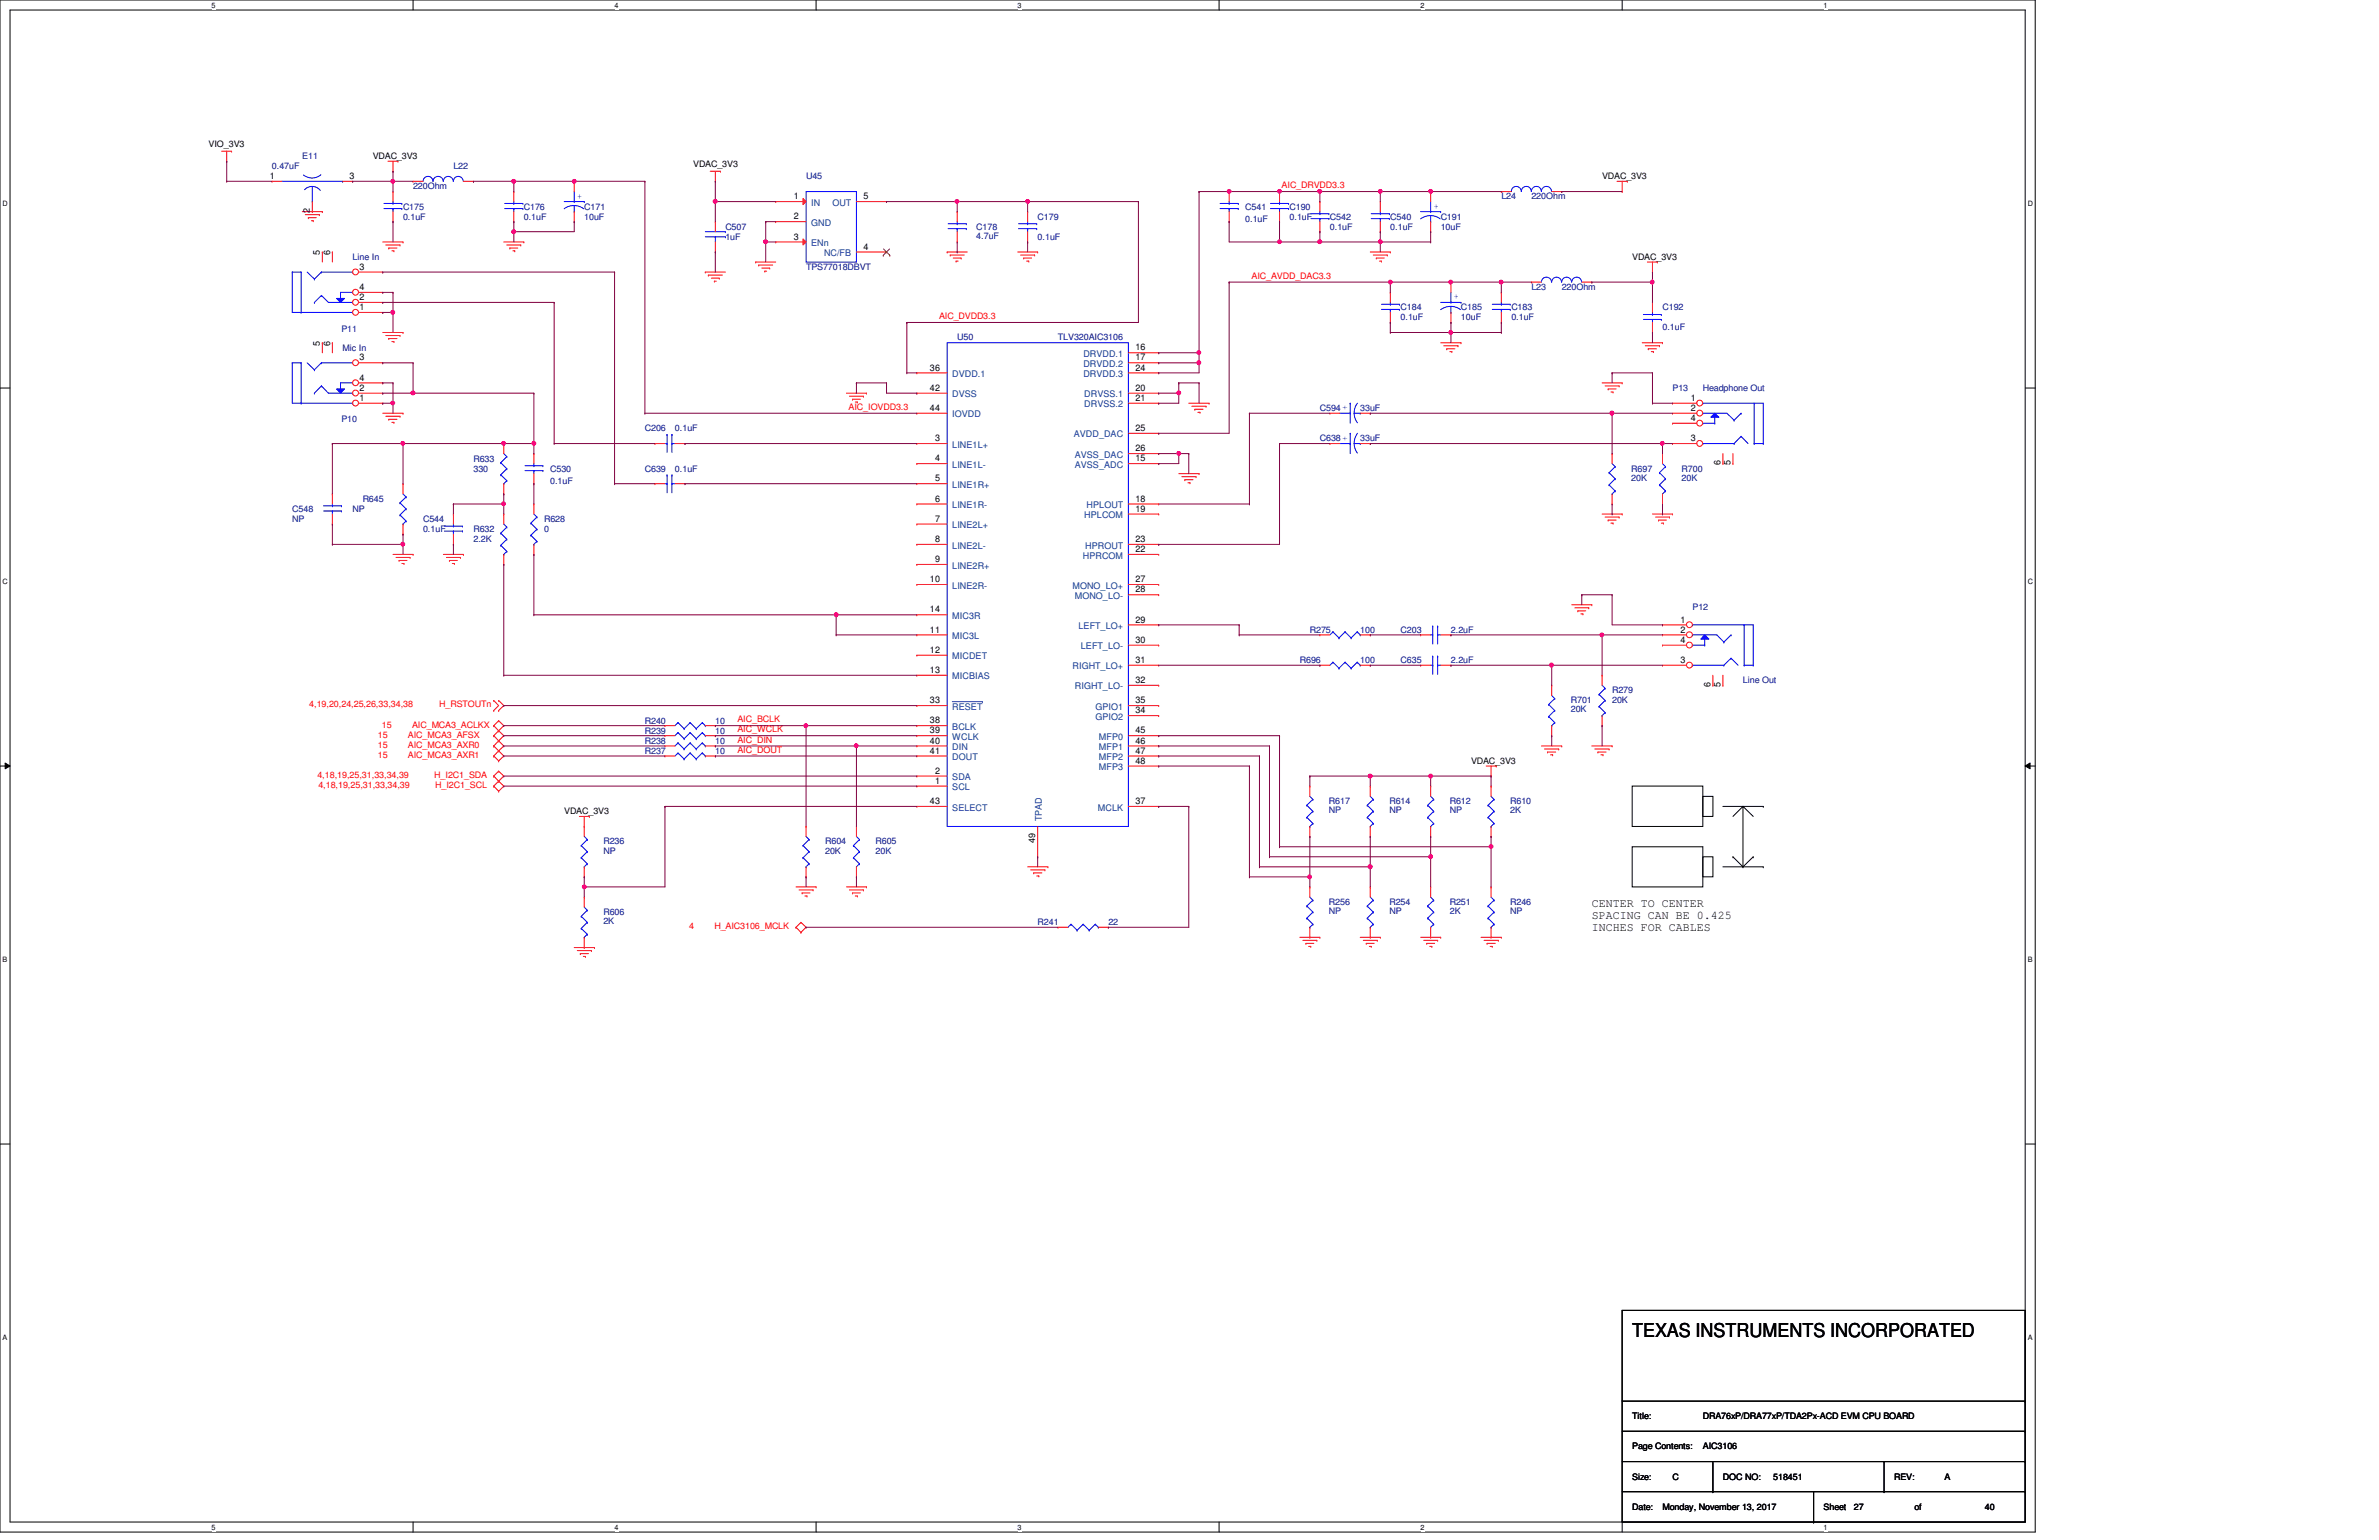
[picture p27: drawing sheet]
<svg xmlns="http://www.w3.org/2000/svg" width="432mm" height="279mm" viewBox="0 0 432 279" stroke-linecap="round" stroke-linejoin="round" font-family="sans-serif">
<defs><g id="words">
<text font-size="3.5" x="296.2" y="242.7">TEXAS INSTRUMENTS INCORPORATED</text>
<g font-size="2.2">
<text x="288.9" y="164.5">CENTER TO CENTER</text>
<text x="288.9" y="166.7">SPACING CAN BE 0.425</text>
<text x="288.9" y="168.9">INCHES FOR CABLES</text>
</g>
<g font-size="1.7">
<text x="49" y="32.5">1</text>
<text x="63.5" y="32.5">3</text>
<text x="56.3" y="38.7" transform="rotate(-90 56.3 38.7)">2</text>
<text x="144.1" y="36.2">1</text>
<text x="144.1" y="39.8">2</text>
<text x="156.7" y="36.2">5</text>
<text x="58.1" y="46.3" transform="rotate(-90 58.1 46.3)">5</text>
<text x="59.9" y="46.3" transform="rotate(-90 59.9 46.3)">6</text>
<text x="144.1" y="43.5">3</text>
<text x="156.7" y="45.3">4</text>
<text x="65.3" y="48.9">3</text>
<text x="65.3" y="52.6">4</text>
<text x="65.3" y="54.4">2</text>
<text x="65.3" y="56.3">1</text>
<text x="58.1" y="62.7" transform="rotate(-90 58.1 62.7)">5</text>
<text x="59.9" y="62.7" transform="rotate(-90 59.9 62.7)">6</text>
<text x="65.3" y="65.4">3</text>
<text x="206.1" y="63.6">16</text>
<text x="206.1" y="65.4">17</text>
<text x="65.3" y="69">4</text>
<text x="65.3" y="70.9">2</text>
<text x="168.8" y="70.9">42</text>
<text x="168.8" y="67.2">36</text>
<text x="206.1" y="67.2">24</text>
<text x="206.1" y="70.9">20</text>
<text x="65.3" y="72.7">1</text>
<text x="168.8" y="74.5">44</text>
<text x="206.1" y="72.7">21</text>
<text x="306.9" y="76.4">4</text>
<text x="306.9" y="74.5">2</text>
<text x="306.9" y="72.7">1</text>
<text x="169.7" y="83.7">4</text>
<text x="169.7" y="80.1">3</text>
<text x="206.1" y="78.2">25</text>
<text x="206.1" y="83.7">15</text>
<text x="206.1" y="81.9">26</text>
<text x="306.9" y="80.1">3</text>
<text x="169.7" y="87.3">5</text>
<text x="312.3" y="84.5" transform="rotate(-90 312.3 84.5)">6</text>
<text x="314.1" y="84.5" transform="rotate(-90 314.1 84.5)">5</text>
<text x="169.7" y="94.7">7</text>
<text x="169.7" y="91">6</text>
<text x="206.1" y="91">18</text>
<text x="206.1" y="92.8">19</text>
<text x="169.7" y="98.3">8</text>
<text x="169.7" y="102">9</text>
<text x="206.1" y="100.2">22</text>
<text x="206.1" y="98.3">23</text>
<text x="168.8" y="105.6">10</text>
<text x="206.1" y="105.6">27</text>
<text x="206.1" y="107.5">28</text>
<text x="168.8" y="111.1">14</text>
<text x="206.1" y="112.9">29</text>
<text x="305" y="112.9">1</text>
<text x="168.8" y="114.8">11</text>
<text x="168.8" y="118.4">12</text>
<text x="206.1" y="116.6">30</text>
<text x="305" y="116.6">4</text>
<text x="305" y="114.8">2</text>
<text x="168.8" y="122.1">13</text>
<text x="206.1" y="120.3">31</text>
<text x="206.1" y="123.9">32</text>
<text x="305" y="120.3">3</text>
<text x="310.5" y="124.7" transform="rotate(-90 310.5 124.7)">6</text>
<text x="312.3" y="124.7" transform="rotate(-90 312.3 124.7)">5</text>
<text x="168.8" y="127.6">33</text>
<text x="168.8" y="131.2">38</text>
<text x="206.1" y="129.4">34</text>
<text x="206.1" y="127.6">35</text>
<text x="168.8" y="133.1">39</text>
<text x="168.8" y="136.7">41</text>
<text x="168.8" y="134.9">40</text>
<text x="206.1" y="133.1">45</text>
<text x="206.1" y="134.9">46</text>
<text x="206.1" y="136.7">47</text>
<text x="169.7" y="140.4">2</text>
<text x="169.7" y="142.2">1</text>
<text x="206.1" y="138.6">48</text>
<text x="168.8" y="145.9">43</text>
<text x="206.1" y="145.9">37</text>
<text x="187.9" y="153" transform="rotate(-90 187.9 153)">49</text>
</g>
<g font-size="1.7" fill="#004080">
<text x="147.2" y="37.3">IN</text>
<text x="147.2" y="41">GND</text>
<text x="151.1" y="37.3">OUT</text>
<text x="147.2" y="44.7">ENn</text>
<text x="149.6" y="46.5">NC/FB</text>
<text x="196.6" y="64.8">DRVDD.1</text>
<text x="172.8" y="68.4">DVDD.1</text>
<text x="196.6" y="66.6">DRVDD.2</text>
<text x="196.6" y="68.4">DRVDD.3</text>
<text x="172.8" y="72.1">DVSS</text>
<text x="172.8" y="75.7">IOVDD</text>
<text x="196.8" y="72.1">DRVSS.1</text>
<text x="196.8" y="73.9">DRVSS.2</text>
<text x="172.8" y="81.2">LINE1L+</text>
<text x="194.9" y="79.4">AVDD_DAC</text>
<text x="195.1" y="83.1">AVSS_DAC</text>
<text x="172.8" y="84.9">LINE1L-</text>
<text x="172.8" y="88.5">LINE1R+</text>
<text x="195.1" y="84.9">AVSS_ADC</text>
<text x="172.8" y="95.8">LINE2L+</text>
<text x="172.8" y="92.2">LINE1R-</text>
<text x="196.8" y="94">HPLCOM</text>
<text x="197.2" y="92.2">HPLOUT</text>
<text x="172.8" y="99.5">LINE2L-</text>
<text x="196.6" y="101.3">HPRCOM</text>
<text x="197" y="99.5">HPROUT</text>
<text x="172.8" y="103.2">LINE2R+</text>
<text x="172.8" y="106.8">LINE2R-</text>
<text x="194.6" y="106.8">MONO_LO+</text>
<text x="172.8" y="112.3">MIC3R</text>
<text x="195.1" y="108.7">MONO_LO-</text>
<text x="172.8" y="116">MIC3L</text>
<text x="172.8" y="119.6">MICDET</text>
<text x="195.7" y="114.1">LEFT_LO+</text>
<text x="196.2" y="117.8">LEFT_LO-</text>
<text x="172.8" y="123.3">MICBIAS</text>
<text x="194.7" y="121.5">RIGHT_LO+</text>
<text x="195.1" y="125.1">RIGHT_LO-</text>
<text x="172.8" y="128.8">RESET</text>
<text x="198.8" y="130.6">GPIO2</text>
<text x="198.8" y="128.8">GPIO1</text>
<text x="172.8" y="134.2">WCLK</text>
<text x="172.8" y="137.9">DOUT</text>
<text x="172.8" y="136.1">DIN</text>
<text x="172.8" y="132.4">BCLK</text>
<text x="199.4" y="134.2">MFP0</text>
<text x="199.4" y="136.1">MFP1</text>
<text x="199.4" y="137.9">MFP2</text>
<text x="172.8" y="141.6">SDA</text>
<text x="172.8" y="143.4">SCL</text>
<text x="199.4" y="139.7">MFP3</text>
<text x="172.8" y="147.1">SELECT</text>
<text x="189.1" y="149" transform="rotate(-90 189.1 149)">TPAD</text>
<text x="199.3" y="147.1">MCLK</text>
</g>
<g font-size="1.6">
<text x="37.8" y="26.7">VIO_3V3</text>
<text x="67.6" y="28.9">VDAC_3V3</text>
<text x="125.8" y="30.3">VDAC_3V3</text>
<text x="290.8" y="32.5">VDAC_3V3</text>
<text x="296.2" y="47.2">VDAC_3V3</text>
<text x="267" y="138.6">VDAC_3V3</text>
<text x="102.4" y="147.7">VDAC_3V3</text>
<text x="296.2" y="257.5">Title:</text>
<text x="309.1" y="257.5">DRA76xP/DRA77xP/TDA2Px-ACD EVM CPU BOARD</text>
<text x="296.2" y="262.9">Page Contents:</text>
<text x="309.1" y="262.9">AIC3106</text>
<text x="296.2" y="268.4">Size:</text>
<text x="303.6" y="268.4">C</text>
<text x="312.7" y="268.4">DOC NO:</text>
<text x="321.9" y="268.4">518451</text>
<text x="343.8" y="268.4">REV:</text>
<text x="352.9" y="268.4">A</text>
<text x="296.2" y="273.9">Date:</text>
<text x="301.8" y="273.9">Monday, November 13, 2017</text>
<text x="331" y="273.9">Sheet</text>
<text x="336.5" y="273.9">27</text>
<text x="347.5" y="273.9">of</text>
<text x="360.3" y="273.9">40</text>
</g>
<g font-size="1.6" fill="#000080">
<text x="54.9" y="28.9">E11</text>
<text x="49.4" y="30.7">0.47uF</text>
<text x="75" y="34.3">220Ohm</text>
<text x="82.3" y="30.7">L22</text>
<text x="146.3" y="32.5">U45</text>
<text x="73.2" y="38">C175</text>
<text x="73.2" y="39.8">0.1uF</text>
<text x="95.1" y="38">C176</text>
<text x="95.1" y="39.8">0.1uF</text>
<text x="106" y="38">C171</text>
<text x="106" y="39.8">10uF</text>
<text x="131.7" y="41.7">C507</text>
<text x="177.2" y="41.7">C178</text>
<text x="188.3" y="39.8">C179</text>
<text x="226" y="38">C541</text>
<text x="226" y="40.2">0.1uF</text>
<text x="234.1" y="38">C190</text>
<text x="234.1" y="39.8">0.1uF</text>
<text x="241.4" y="39.8">C542</text>
<text x="241.4" y="41.7">0.1uF</text>
<text x="252.3" y="39.8">C540</text>
<text x="252.3" y="41.7">0.1uF</text>
<text x="261.5" y="39.8">C191</text>
<text x="261.5" y="41.7">10uF</text>
<text x="272.5" y="36.2">L24</text>
<text x="278" y="36.2">220Ohm</text>
<text x="64" y="47.2">Line In</text>
<text x="131.7" y="43.5">1uF</text>
<text x="177.2" y="43.3">4.7uF</text>
<text x="188.3" y="43.5">0.1uF</text>
<text x="146.3" y="49">TPS77018DBVT</text>
<text x="278" y="52.6">L23</text>
<text x="283.5" y="52.6">220Ohm</text>
<text x="254.2" y="56.3">C184</text>
<text x="254.2" y="58.1">0.1uF</text>
<text x="265.2" y="56.3">C185</text>
<text x="265.2" y="58.1">10uF</text>
<text x="274.3" y="56.3">C183</text>
<text x="274.3" y="58.1">0.1uF</text>
<text x="301.8" y="56.3">C192</text>
<text x="301.8" y="59.9">0.1uF</text>
<text x="62" y="60.2">P11</text>
<text x="62.2" y="63.6">Mic In</text>
<text x="173.7" y="61.8">U50</text>
<text x="192" y="61.8">TLV320AIC3106</text>
<text x="303.6" y="70.9">P13</text>
<text x="309.1" y="70.9">Headphone Out</text>
<text x="62" y="76.6">P10</text>
<text x="239.6" y="74.6">C594</text>
<text x="246.9" y="74.6">33uF</text>
<text x="85.9" y="83.7">R633</text>
<text x="117.1" y="78.2">C206</text>
<text x="122.5" y="78.2">0.1uF</text>
<text x="239.6" y="80.1">C638</text>
<text x="246.9" y="80.1">33uF</text>
<text x="85.9" y="85.6">330</text>
<text x="99.9" y="85.6">C530</text>
<text x="99.9" y="87.8">0.1uF</text>
<text x="117.1" y="85.6">C639</text>
<text x="122.5" y="85.6">0.1uF</text>
<text x="296.1" y="85.6">R697</text>
<text x="296.1" y="87.2">20K</text>
<text x="305.2" y="85.6">R700</text>
<text x="305.2" y="87.2">20K</text>
<text x="53" y="92.9">C548</text>
<text x="53" y="94.7">NP</text>
<text x="64" y="92.9">NP</text>
<text x="65.8" y="91.1">R645</text>
<text x="76.8" y="94.7">C544</text>
<text x="98.8" y="94.7">R628</text>
<text x="76.8" y="96.5">0.1uF</text>
<text x="85.9" y="96.5">R632</text>
<text x="85.9" y="98.3">2.2K</text>
<text x="98.8" y="96.5">0</text>
<text x="307.2" y="110.6">P12</text>
<text x="237.7" y="114.8">R275</text>
<text x="246.9" y="114.8">100</text>
<text x="254.2" y="114.8">C203</text>
<text x="263.4" y="114.8">2.2uF</text>
<text x="235.9" y="120.3">R696</text>
<text x="246.9" y="120.3">100</text>
<text x="254.2" y="120.3">C635</text>
<text x="263.4" y="120.3">2.2uF</text>
<text x="292.6" y="125.8">R279</text>
<text x="316.4" y="124">Line Out</text>
<text x="117.1" y="131.3">R240</text>
<text x="129.8" y="131.3">10</text>
<text x="285.1" y="127.6">R701</text>
<text x="285.1" y="129.2">20K</text>
<text x="292.6" y="127.6">20K</text>
<text x="117.1" y="134.9">R238</text>
<text x="117.1" y="136.8">R237</text>
<text x="117.1" y="133.1">R239</text>
<text x="129.8" y="134.9">10</text>
<text x="129.8" y="136.8">10</text>
<text x="129.8" y="133.1">10</text>
<text x="241.2" y="145.9">R617</text>
<text x="241.2" y="147.5">NP</text>
<text x="252.2" y="145.9">R614</text>
<text x="252.2" y="147.5">NP</text>
<text x="263.1" y="145.9">R612</text>
<text x="263.1" y="147.5">NP</text>
<text x="274.1" y="145.9">R610</text>
<text x="274.1" y="147.5">2K</text>
<text x="109.5" y="153.2">R236</text>
<text x="109.5" y="154.9">NP</text>
<text x="149.8" y="153.2">R604</text>
<text x="149.8" y="154.9">20K</text>
<text x="158.9" y="153.2">R605</text>
<text x="158.9" y="154.9">20K</text>
<text x="109.5" y="166">R606</text>
<text x="109.5" y="167.7">2K</text>
<text x="188.3" y="167.9">R241</text>
<text x="201.2" y="167.9">22</text>
<text x="241.2" y="164.2">R256</text>
<text x="241.2" y="165.8">NP</text>
<text x="252.2" y="164.2">R254</text>
<text x="252.2" y="165.8">NP</text>
<text x="263.1" y="164.2">R251</text>
<text x="263.1" y="165.8">2K</text>
<text x="274.1" y="164.2">R246</text>
<text x="274.1" y="165.8">NP</text>
</g>
<g font-size="1.6" fill="#f00">
<text x="232.6" y="34.2">AIC_DRVDD3.3</text>
<text x="227.2" y="50.6">AIC_AVDD_DAC3.3</text>
<text x="170.4" y="57.9">AIC_DVDD3.3</text>
<text x="154" y="74.4">AIC_IOVDD3.3</text>
<text x="56.1" y="128.4">4,19,20,24,25,26,33,34,38</text>
<text x="69.3" y="132">15</text>
<text x="74.8" y="132">AIC_MCA3_ACLKX</text>
<text x="79.7" y="128.4">H_RSTOUTn</text>
<text x="133.9" y="131.1">AIC_BCLK</text>
<text x="68.6" y="133.8">15</text>
<text x="68.6" y="135.7">15</text>
<text x="68.6" y="137.5">15</text>
<text x="74" y="133.8">AIC_MCA3_AFSX</text>
<text x="74" y="135.7">AIC_MCA3_AXR0</text>
<text x="74" y="137.5">AIC_MCA3_AXR1</text>
<text x="133.9" y="132.9">AIC_WCLK</text>
<text x="133.9" y="134.7">AIC_DIN</text>
<text x="133.9" y="136.6">AIC_DOUT</text>
<text x="57.6" y="141.1">4,18,19,25,31,33,34,39</text>
<text x="57.8" y="143">4,18,19,25,31,33,34,39</text>
<text x="78.8" y="141.1">H_I2C1_SDA</text>
<text x="79" y="143">H_I2C1_SCL</text>
<text x="125.1" y="168.6">4</text>
<text x="129.7" y="168.6">H_AIC3106_MCLK</text>
</g>
<g font-size="1.6" fill="#00f">
<text x="104.8" y="36">+</text>
<text x="260.2" y="37.8">+</text>
<text x="263.9" y="54.3">+</text>
<text x="244.6" y="74.4" transform="rotate(-90 244.6 74.4)">+</text>
<text x="244.6" y="79.9" transform="rotate(-90 244.6 79.9)">+</text>
</g>
<g font-size="1.3">
<text x="38.4" y="1.4">5</text>
<text x="111.5" y="1.4">4</text>
<text x="184.7" y="1.4">3</text>
<text x="257.9" y="1.4">2</text>
<text x="331" y="1.4">1</text>
<text x=".5" y="37.3">D</text>
<text x="368" y="37.3">D</text>
<text x=".5" y="105.9">C</text>
<text x="368" y="105.9">C</text>
<text x=".5" y="174.5">B</text>
<text x="368" y="174.5">B</text>
<text x=".5" y="243">A</text>
<text x="368" y="243">A</text>
<text x="38.4" y="277.5">5</text>
<text x="111.5" y="277.5">4</text>
<text x="184.7" y="277.5">3</text>
<text x="257.9" y="277.5">2</text>
<text x="331" y="277.5">1</text>
</g>
</g></defs>
<path d="M0 0h369.4v278h-369.4zM1.8 1.8h365.8v274.3h-365.8z" fill="none" stroke="#000" stroke-width=".18"/>
<g fill="#fff">
<path d="M38.4 .2h.7v1.5h-.7z"/>
<path d="M38.4 276.4h.7v1.4h-.7z"/>
</g>
<path d="M75 0v1.8M75 276.1v1.9" fill="none" stroke="#000" stroke-width=".18"/>
<g fill="#fff">
<path d="M111.5 .2h.8v1.5h-.8z"/>
<path d="M111.5 276.4h.8v1.4h-.8z"/>
</g>
<path d="M148.1 0v1.8M148.1 276.1v1.9" fill="none" stroke="#000" stroke-width=".18"/>
<g fill="#fff">
<path d="M184.7 .2h.7v1.5h-.7z"/>
<path d="M184.7 276.4h.7v1.4h-.7z"/>
</g>
<path d="M221.3 0v1.8M221.3 276.1v1.9" fill="none" stroke="#000" stroke-width=".18"/>
<g fill="#fff">
<path d="M257.9 .2h.7v1.5h-.7z"/>
<path d="M257.9 276.4h.7v1.4h-.7z"/>
</g>
<path d="M294.4 0v1.8M294.4 276.1v1.9" fill="none" stroke="#000" stroke-width=".18"/>
<g fill="#fff">
<path d="M331 .2h.7v1.5h-.7z"/>
<path d="M331 276.4h.7v1.4h-.7z"/>
<path d="M.5 36.1h.9v1.5h-.9z"/>
<path d="M368 36.1h1v1.5h-1z"/>
<path d="M.5 104.7h.9v1.5h-.9z"/>
<path d="M368 104.7h1v1.5h-1z"/>
</g>
<path d="M0 70.4h1.8M367.6 70.4h1.8" fill="none" stroke="#000" stroke-width=".18"/>
<g fill="#fff">
<path d="M.5 173.3h.8v1.5h-.8z"/>
<path d="M368 173.3h.9v1.5h-.9z"/>
</g>
<path d="M0 139h1.8M.9 138.4l.9 .6-.9 .5zM367.6 139l.9-.6v1.1zM367.6 139h1.8" fill="none" stroke="#000" stroke-width=".18"/>
<path d="M.9 138.4l.9 .6-.9 .5zM367.6 139l.9-.6v1.1z" fill="#000"/>
<g fill="#fff">
<path d="M.5 241.9h.8v1.4h-.8z"/>
<path d="M368 241.9h.9v1.4h-.9z"/>
</g>
<g fill="none" stroke="#000" stroke-width=".18">
<path d="M296.2 142.6h12.9v7.3h-12.9zM296.2 153.6h12.9v7.3h-12.9zM309.1 155.4h1.8v3.7h-1.8zM309.1 144.5h1.8v3.6h-1.8zM312.7 146.3h7.3M312.7 157.3h7.3M314.5 155.4h.1M314.5 155.4l1.9 1.9M316.4 146.3h.1M316.4 157.3h.1M316.4 146.3l-1.9 1.8M316.4 146.3v11"/>
<path d="M316.4 146.3l1.8 1.8M318.2 155.4h.1M318.2 155.4l-1.8 1.9M320 146.3h.1M320 157.3h.1M0 207.6h1.8M367.6 207.6h1.8M294.4 237.7h73.2v38.4h-73.2zM294.4 259.7h73.2M294.4 254.2h73.2M367.6 259.7h.1M367.6 254.2h.1"/>
<path d="M294.4 270.6h73.2M294.4 265.2h73.2M310.9 270.6h.1M310.9 265.2v5.4M329.2 276.1h.1M329.2 270.6v5.5M342 270.6h.1M342 265.2v5.4M367.6 270.6h.1M367.6 265.2h.1"/>
</g>
<g fill="none" stroke="#f00" stroke-width=".18">
<path d="M40.2 27.4h1.8M41.1 29.3h.1M41.1 27.4v1.9M42 27.4h.1M54.9 38.4h3.6M55.4 38.9h2.6M56 39.5h.1M56 39.5h1.4M58 38.9h.1M58.5 38.4h.1M70.4 29.3h1.8M71.3 31.1h.1"/>
<path d="M71.3 29.3v1.8M72.2 29.3h.1M128.9 31.1h1.9M129.8 32.9h.1M129.8 31.1v1.8M130.8 31.1h.1M293.5 32.9h1.9M294.4 34.8h.1M294.4 32.9v1.9M295.4 32.9h.1M56.5 40h.4M56.9 40h.1"/>
<path d="M69.5 43.9h3.7M70 44.4h2.6M70.6 45h.1M70.6 45h1.5M71.1 45.5h.4M71.5 45.5h.1M72.6 44.4h.1M73.2 43.9h.1M91.4 43.9h3.7M92 44.4h2.5M92.5 45h.1M92.5 45h1.5"/>
<path d="M93.1 45.5h.3M93.4 45.5h.1M94.5 44.4h.1M95.1 43.9h.1M128 49.4h.1M128 49.4h3.7M128.6 49.9h.1M128.6 49.9h2.5M129.1 50.5h1.5M129.7 51h.1M129.7 51h.3M129.8 40.2h.1"/>
<path d="M129.8 45.7h.1M129.8 40.2v1.8M129.8 43.9v1.8M130.6 50.5h.1M137.2 47.5h.1M137.2 47.5h3.6M137.7 48.1h.1M137.7 48.1h2.6M138.3 48.6h1.4M138.8 49.2h.1M138.8 49.2h.3M139.7 48.6h.1"/>
<path d="M171.9 45.7h.1M171.9 45.7h3.7M172.5 46.3h.1M172.5 46.3h2.5M173 46.8h1.5M173.5 47.4h.1M173.5 47.4h.4M174.5 46.8h.1M184.7 45.7h3.6M185.3 46.3h2.5M185.8 46.8h.1M185.8 46.8h1.4"/>
<path d="M186.4 47.4h.3M186.7 47.4h.1M187.8 46.3h.1M188.3 45.7h.1M248.7 45.7h3.6M249.3 46.3h2.5M249.8 46.8h.1M249.8 46.8h1.4M250.4 47.4h.3M250.7 47.4h.1M251.8 46.3h.1M252.3 45.7h.1"/>
<path d="M263.4 51.2h.1M263.4 58.5h.1M263.4 51.2v1.8M263.4 56.7v1.8M278 51.2h.1M278 51.2h1.8M287.1 51.2h1.8M288.9 51.2h.1M299 47.5h1.8M299.9 49.4h.1M299.9 47.5v1.9M300.8 47.5h.1"/>
<path d="M69.5 60.3h3.7M69.5 75h3.7M70 60.9h2.6M70 75.5h2.6M70.6 61.4h.1M70.6 76.1h.1M70.6 61.4h1.5M70.6 76.1h1.5M71.1 62h.4M71.1 76.6h.4M71.5 62h.1M71.5 76.6h.1"/>
<path d="M72.6 60.9h.1M72.6 75.5h.1M73.2 60.3h.1M73.2 75h.1M153.6 71.3h3.7M154.2 71.9h2.5M154.7 72.4h.1M154.7 72.4h1.5M155.2 72.9h.4M155.6 72.9h.1M156.7 71.9h.1M157.3 71.3h.1"/>
<path d="M215.8 73.2h3.7M216.3 73.7h2.6M216.9 74.3h.1M216.9 74.3h1.5M217.4 74.8h.4M217.8 74.8h.1M218.9 73.7h.1M219.5 73.2h.1M261.5 62.2h3.7M262 62.7h2.6M262.6 63.3h.1M262.6 63.3h1.5"/>
<path d="M263.1 63.8h.4M263.5 63.8h.1M264.6 62.7h.1M265.2 62.2h.1M290.8 69.5h3.6M291.3 70h2.6M291.9 70.6h.1M291.9 70.6h1.4M292.4 71.1h.4M292.8 71.1h.1M293.9 70h.1M294.4 69.5h.1"/>
<path d="M298.1 62.2h3.7M298.6 62.7h2.6M299.2 63.3h.1M299.2 63.3h1.5M299.7 63.8h.4M300.1 63.8h.1M301.2 62.7h.1M301.8 62.2h.1M214 85.9h3.6M214.5 86.5h2.6M215.1 87h.1M215.1 87h1.4"/>
<path d="M215.6 87.6h.4M216 87.6h.1M217.1 86.5h.1M217.6 85.9h.1M290.8 93.3h3.6M291.3 93.8h2.6M291.9 94.4h.1M291.9 94.4h1.4M292.4 94.9h.4M292.8 94.9h.1M293.9 93.8h.1M294.4 93.3h.1"/>
<path d="M299.9 93.3h3.7M300.5 93.8h2.5M301 94.4h.1M301 94.4h1.5M301.5 94.9h.4M301.9 94.9h.1M303 93.8h.1M303.6 93.3h.1M71.3 100.6h3.7M71.9 101.1h2.5M72.4 101.7h.1M72.4 101.7h1.5"/>
<path d="M72.9 102.2h.4M73.3 102.2h.1M74.4 101.1h.1M75 100.6h.1M80.5 100.6h3.6M81 101.1h2.6M81.6 101.7h.1M81.6 101.7h1.4M82.1 102.2h.4M82.5 102.2h.1M83.6 101.1h.1M84.1 100.6h.1"/>
<path d="M285.3 109.7h3.6M285.8 110.3h2.6M286.4 110.8h.1M286.4 110.8h1.4M286.9 111.4h.4M287.3 111.4h.1M288.4 110.3h.1M288.9 109.7h.1M89.6 127.1h.1M89.6 128.9h.1M89.6 131.7h.1M89.6 133.5h.1"/>
<path d="M89.6 135.3h.1M89.6 137.2h.1M89.6 127.1l.9 .9-.9 .9M89.6 131.7l.9 .9M89.6 133.5l.9 .9M89.6 135.3l1.8 1.9-.9 .8M89.6 137.2l.9 .8M90.5 128.9h.1M90.5 127.1h.1M90.5 130.8h.1M90.5 132.6h.1M90.5 134.4h.1"/>
<path d="M90.5 136.2h.1M90.5 138h.1M90.5 139.9h.1M90.5 127.1l.9 .9-.9 .9M90.5 130.8l.9 .9-1.8 1.8M90.5 130.8l-.9 .9M90.5 132.6l.9 .9-.9 .9M90.5 134.4l.9 .9-.9 .9M90.5 134.4l-.9 .9M90.5 136.2l-.9 1M90.5 139.9l.9 .9-1.8 1.8M90.5 139.9l-.9 .9"/>
<path d="M120.7 131.7h.1M120.7 131.7h1.8M128 131.7h1.8M129.8 131.7h.1M269.7 139h1.9M270.6 139v1.8M271.6 139h.1M279.8 135.3h3.7M280.3 135.9h2.6M280.9 136.4h.1M280.9 136.4h1.5M281.4 136.9h.4"/>
<path d="M281.8 136.9h.1M282.9 135.9h.1M283.5 135.3h.1M288.9 135.3h3.7M289.5 135.9h2.6M290 136.4h.1M290 136.4h1.5M290.6 136.9h.4M291 136.9h.1M292.1 135.9h.1M292.6 135.3h.1M89.6 140.8h.1"/>
<path d="M89.6 142.6h.1M89.6 140.8l.9 .9M89.6 142.6l.9 1M90.5 141.7h.1M90.5 143.6h.1M90.5 141.7l.9 .9-.9 1M105.2 148.1h1.8M106 149.9h.1M106 148.1v1.8M107 148.1h.1M186.5 157.3h3.7M187.1 157.8h2.6"/>
<path d="M187.6 158.4h.1M187.6 158.4h1.5M188.2 158.9h.4M188.6 158.9h.1M189.7 157.8h.1M190.2 157.3h.1M270.6 140.8h.1M104.2 171.9h3.7M104.8 172.5h2.6M105.3 173h.1M105.3 173h1.5M105.9 173.5h.4"/>
<path d="M106.3 173.5h.1M107.4 172.5h.1M107.9 171.9h.1M144.5 168.2h.1M144.5 160.9h3.6M144.5 168.2l.9 1M145 161.5h2.6M145.4 167.3h.1M145.4 169.2h.1M145.4 167.3l.9 .9-.9 1M145.4 167.3l-.9 .9M145.6 162h.1"/>
<path d="M145.6 162h1.4M146.1 162.6h.4M146.5 162.6h.1M147.6 161.5h.1M148.1 160.9h.1M153.6 160.9h3.7M154.2 161.5h2.5M154.7 162h.1M154.7 162h1.5M155.2 162.6h.4M155.6 162.6h.1M156.7 161.5h.1"/>
<path d="M157.3 160.9h.1M235.9 170.1h3.7M236.5 170.6h2.5M237 171.2h.1M237 171.2h1.5M237.5 171.7h.4M237.9 171.7h.1M239 170.6h.1M239.6 170.1h.1M246.9 170.1h3.6M247.4 170.6h2.6M248 171.2h.1"/>
<path d="M248 171.2h1.4M248.5 171.7h.4M248.7 160.9h.1M248.7 170.1h.1M248.7 160.9v1.9M248.7 168.2v1.9M248.9 171.7h.1M250 170.6h.1M250.5 170.1h.1M257.9 170.1h3.6M258.4 170.6h2.5M259 171.2h.1"/>
<path d="M259 171.2h1.4M259.5 171.7h.4M259.9 171.7h.1M260.9 170.6h.1M261.5 170.1h.1M268.8 170.1h3.7M269.4 170.6h2.5M269.9 171.2h.1M269.9 171.2h1.5M270.5 171.7h.3M270.8 171.7h.1M271.9 170.6h.1"/>
<path d="M272.5 170.1h.1"/>
</g>
<g fill="none" stroke="#00f" stroke-width=".18">
<path d="M146.3 34.8h9.1v12.7h-9.1zM128 42h3.7M128 43h3.7M129.8 43h.1M129.8 43v.9M131.7 42h.1M131.7 43h.1M261.5 54.9h3.7M263.4 56.7h.1M263.4 54.9h.1M263.4 55.6l.7 .1 1 .5M263.4 55.6l-.9 .1-1 .5"/>
<path d="M263.4 53v1.9M263.4 55.6v1.1M265.2 54.9h.1M279.8 51.2a.91 .91 0 0 1 .9-.9 .91 .91 0 0 1 .9 .9M281.6 51.2a.89 .89 0 0 1 .9-.9 .89 .89 0 0 1 .9 .9M283.5 51.2a.89 .89 0 0 1 .9-.9 .89 .89 0 0 1 .8 .9M285.3 51.2a.89 .89 0 0 1 .9-.9 .89 .89 0 0 1 .9 .9M123.1 131.1h.1M123.1 131.1l-.6 .6M123.1 131.1l1.1 1.1M124.2 132.2h.1M125.3 131.1h.1"/>
<path d="M125.3 131.1l-1.1 1.1M125.3 131.1l1.1 1.1M126.4 132.2h.1M127.5 131.1h.1M127.5 131.1l-1.1 1.1M127.5 131.1l.5 .6M128 131.7h.1M248.2 164.4h.1M248.2 166.6h.1M248.2 164.4l1.1 1.1M248.2 166.6l1.1 1.1M248.7 168.2h.1"/>
<path d="M248.7 162.8l.6 .5M249.3 163.3h.1M249.3 165.5h.1M249.3 167.7h.1M249.3 163.3l-1.1 1.1M249.3 165.5l-1.1 1.1M249.3 167.7l-.6 .5"/>
</g>
<path d="M145.8 36l.5 .6-.5 .5z" fill="#f00"/>
<path d="M140.8 36.6h.1M140.8 36.6h5.5M145.8 36l.5 .6-.5 .5zM140.8 40.2h.1M140.8 40.2h5.5" fill="none" stroke="#f00" stroke-width=".18"/>
<path d="M145.8 43.3l.5 .6-.5 .5z" fill="#f00"/>
<g fill="none" stroke="#f00" stroke-width=".18">
<path d="M75 32.9h.1M75 32.9h1.8M84.1 32.9h1.8M85.9 32.9h.1M155.4 36.6h5.5M160.9 36.6h.1M186.5 38.4h.1M186.5 38.4v1.8M239.6 36.6h.1M239.6 36.6v1.8M140.8 43.9h.1M140.8 43.9h5.5"/>
<path d="M145.8 43.3l.5 .6-.5 .5zM155.4 45.7h5.5M160.9 45.7h.1M186.5 43.9h.1M186.5 42v1.9M239.6 42h.1M239.6 40.2v1.8M241.4 75h.1M241.4 75h1.8M246.9 75h1.8M248.7 75h.1M82.3 93.3h.1"/>
<path d="M82.3 98.8h.1M82.3 93.3v1.8M82.3 96.9v1.9M91.4 80.5h.1M91.4 89.6h.1M91.4 80.5v1.8M91.4 87.8v1.8M96.9 82.3h.1M96.9 87.8h.1M96.9 82.3v1.8M96.9 85.9v1.9M257.9 120.7h.1"/>
<path d="M257.9 120.7h1.8M261.5 120.7h1.9M263.4 120.7h.1M281.6 124.3h.1M281.6 133.5h.1M281.6 124.3v1.9M281.6 131.7v1.8M270.6 142.6h.1M270.6 151.8h.1M270.6 142.6v1.9M270.6 149.9v1.9"/>
</g>
<path d="M160.3 46.3h.1M160.4 45.2l1.1 1.1M161.5 45.2l-1.2 1.1M161.5 46.3h.1" fill="none" stroke="#804000" stroke-width=".18"/>
<g fill="none" stroke="#00f" stroke-width=".18">
<path d="M76.8 32.9a.89 .89 0 0 1 .9-.9 .89 .89 0 0 1 .9 .9 .93 .93 0 0 1 .9-.9 .93 .93 0 0 1 .9 .9M80.5 32.9a.89 .89 0 0 1 .9-.9 .89 .89 0 0 1 .9 .9M82.3 32.9a.89 .89 0 0 1 .9-.9 .89 .89 0 0 1 .9 .9M237.9 39.7h3.3M237.9 38.8h3.3M239.6 38.8h.1M239.6 39.7h.1M239.6 38.4v.4M239.6 39.7v.5M241.2 39.7h.1M241.2 38.8h.1M184.9 41.5h3.3"/>
<path d="M184.9 40.6h3.3M186.5 40.6h.1M186.5 41.5h.1M186.5 40.2v.4M186.5 41.5v.5M188.2 41.5h.1M188.2 40.6h.1M243.2 75h1.9M245.1 73.2h.1M245.1 75h.1M245.1 73.2v3.6M245.8 75l.1 .7 .5 1"/>
<path d="M245.8 75h1.1M246.4 73.2l-.4 .6-.2 1.2M246.9 75h.1M80.6 96.4h3.3M80.6 95.5h3.3M82.3 95.5h.1M82.3 96.4h.1M82.3 95.1v.4M82.3 96.4v.5M83.9 96.4h.1M83.9 95.5h.1M90.9 83.9h.1"/>
<path d="M90.9 86.1h.1M90.9 83.9l1.1 1.1M90.9 86.1l1.1 1.1M91.4 87.8h.1M91.4 82.3l.6 .5M92 82.8h.1M92 85h.1M92 87.2h.1M92 82.8l-1.1 1.1M92 85l-1.1 1.1M92 87.2l-.6 .6M95.3 85.4h3.3"/>
<path d="M95.3 84.5h3.3M96.9 84.5h.1M96.9 85.4h.1M96.9 84.1v.4M96.9 85.4v.5M98.6 85.4h.1M98.6 84.5h.1M260.1 119h.1M260.1 119v3.3M260.9 119h.1M260.9 119v3.3M259.7 120.7h.4"/>
<path d="M260.1 120.7h.1M260.9 120.7h.1M260.9 120.7h.6M281.1 127.8h.1M281.1 130h.1M281.1 127.8l1.1 1.1M281.1 130l1.1 1.1M281.6 131.7h.1M281.6 126.2l.6 .5M282.2 126.7h.1M282.2 128.9h.1M282.2 131.1h.1"/>
<path d="M282.2 126.7l-1.1 1.1M282.2 128.9l-1.1 1.1M282.2 131.1l-.6 .6M270.1 146.1h.1M270.1 148.3h.1M270.1 146.1l1.1 1.1M270.1 148.3l1.1 1.1M270.6 149.9h.1M270.6 144.5l.6 .5M271.2 145h.1M271.2 147.2h.1M271.2 149.4h.1"/>
<path d="M271.2 145l-1.1 1.1M271.2 147.2l-1.1 1.1M271.2 149.4l-.6 .5"/>
</g>
<path d="M310.5 75.7l.7-.7 .8 .7z" fill="#00f"/>
<g fill="none" stroke="#00f" stroke-width=".18">
<path d="M309.1 73.2h.1M309.1 75h.1M309.1 76.8h.1M309.1 73.2h10.9v7.3M309.1 75h4.3l1.3 1.2M309.1 76.8h2.1M310.5 75.7l.7-.7 .8 .7zM311.2 76.8h.1M311.2 75.7v1.1M314.7 76.2h.1M316 79.2h.1M316 75h.1"/>
<path d="M316 79.2l1.3 1.3M316 79.2l-1.3 1.3M316 75l-1.3 1.2M318.4 73.2h.1M318.4 73.2v7.3M309.1 80.5h.1M309.1 80.5h5.6M314.7 80.5h.1M318.4 80.5h.1M318.4 80.5h1.6M320 80.5h.1"/>
</g>
<circle cx="308.5" cy="80.4" r=".54" fill="#fff"/>
<g fill="none" stroke="#f00" stroke-width=".18">
<path d="M303.6 80.5h.1M303.6 80.5h4.4"/>
<circle cx="308.5" cy="80.4" r=".54"/>
</g>
<circle cx="308.5" cy="76.8" r=".54" fill="#fff"/>
<g fill="none" stroke="#f00" stroke-width=".18">
<path d="M303.6 76.8h.1M303.6 76.8h4.4"/>
<circle cx="308.5" cy="76.8" r=".54"/>
</g>
<circle cx="308.5" cy="74.9" r=".54" fill="#fff"/>
<g fill="none" stroke="#f00" stroke-width=".18">
<path d="M303.6 75h.1M303.6 75h4.4"/>
<circle cx="308.5" cy="74.9" r=".54"/>
</g>
<circle cx="308.5" cy="73.1" r=".54" fill="#fff"/>
<g fill="none" stroke="#f00" stroke-width=".18">
<path d="M232.2 34.8h.1M232.2 34.8v1.8M232.2 38.4v1.8M232.2 40.2h.1M272.5 53h.1M272.5 58.5h.1M272.5 53v1.9M272.5 56.7v1.8M303.6 73.2h.1M303.6 73.2h4.4M60.3 89.6h.1M60.3 95.1h.1"/>
<path d="M60.3 89.6v1.8M60.3 93.3v1.8M241.4 80.5h.1M241.4 80.5h1.8M246.9 80.5h1.8M248.7 80.5h.1M301.8 82.3h.1M301.8 91.4h.1M301.8 82.3v1.8M301.8 89.6v1.8M312.7 84.1h.1M312.7 82.3v1.8"/>
<path d="M314.5 84.1h.1M314.5 82.3v1.8M146.3 149.9h.1M146.3 159.1h.1M146.3 149.9v1.9M146.3 157.3v1.8M248.7 142.6h.1M248.7 151.8h.1M248.7 142.6v1.9M248.7 149.9v1.9M192 168.2h.1M192 168.2h1.8"/>
<path d="M199.3 168.2h1.9M201.2 168.2h.1"/>
<circle cx="308.5" cy="73.1" r=".54"/>
</g>
<g fill="none" stroke="#00f" stroke-width=".18">
<path d="M230.6 37.8h3.3M230.6 36.9h3.3M232.2 36.9h.1M232.2 37.8h.1M232.2 36.6v.3M232.2 37.8v.6M233.9 37.8h.1M233.9 36.9h.1M270.8 56.1h3.3M270.8 55.2h3.3M272.5 55.2h.1M272.5 56.1h.1"/>
<path d="M272.5 54.9v.3M272.5 56.1v.6M274.1 56.1h.1M274.1 55.2h.1M245.1 78.6h.1M245.1 78.6v3.7M246.4 78.6l-.5 1.1-.1 .8M58.7 92.7h3.3M58.7 91.8h3.3M60.3 91.8h.1M60.3 92.7h.1M60.3 91.4v.4"/>
<path d="M60.3 92.7v.6M62 92.7h.1M62 91.8h.1M243.2 80.5h1.9M245.1 80.5h.1M245.8 80.5l.1 .7 .5 1M245.8 80.5h1.1M246.9 80.5h.1M301.2 85.8h.1M301.2 88h.1M301.2 85.8l1.1 1.1M301.2 88l1.1 1.1"/>
<path d="M301.8 89.6h.1M301.8 84.1l.5 .6M302.3 84.7h.1M302.3 86.9h.1M302.3 89.1h.1M302.3 84.7l-1.1 1.1M302.3 86.9l-1.1 1.1M302.3 89.1l-.5 .5M145.8 153.4h.1M145.8 155.6h.1M145.8 153.4l1.1 1.1M145.8 155.6l1.1 1.1"/>
<path d="M146.3 157.3h.1M146.3 151.8l.6 .5M146.9 152.3h.1M146.9 154.5h.1M146.9 156.7h.1M146.9 152.3l-1.1 1.1M146.9 154.5l-1.1 1.1M146.9 156.7l-.6 .6M248.2 146.1h.1M248.2 148.3h.1M248.2 146.1l1.1 1.1M248.2 148.3l1.1 1.1"/>
<path d="M248.7 149.9h.1M248.7 144.5l.6 .5M249.3 145h.1M249.3 147.2h.1M249.3 149.4h.1M249.3 145l-1.1 1.1M249.3 147.2l-1.1 1.1M249.3 149.4l-.6 .5M194.4 167.7h.1M194.4 167.7l-.6 .5M194.4 167.7l1.1 1.1M195.5 168.8h.1"/>
<path d="M196.6 167.7h.1M196.6 167.7l-1.1 1.1M196.6 167.7l1.1 1.1M197.7 168.8h.1M198.8 167.7h.1M198.8 167.7l-1.1 1.1M198.8 167.7l.5 .5M199.3 168.2h.1"/>
</g>
<path d="M309.4 115.2l.8 .8h-1.5z" fill="#00f"/>
<g fill="none" stroke="#00f" stroke-width=".18">
<path d="M307.2 113.4h.1M307.2 115.2h.1M307.2 117.1h.1M307.2 113.4h11v7.3M307.2 115.2h4.4l1.3 1.3M307.2 117.1h2.2M309.4 115.2l.8 .8h-1.5zM309.4 117.1h.1M309.4 116v1.1M312.9 116.5h.1M314.2 119.4h.1M314.2 115.2h.1"/>
<path d="M314.2 119.4l1.3 1.3M314.2 119.4l-1.3 1.3M314.2 115.2l-1.3 1.3M316.6 113.4h.1M316.6 113.4v7.3M307.2 120.7h.1M307.2 120.7h5.7M312.9 120.7h.1M316.6 120.7h.1M316.6 120.7h1.6M318.2 120.7h.1"/>
</g>
<circle cx="306.6" cy="120.7" r=".54" fill="#fff"/>
<g fill="none" stroke="#f00" stroke-width=".18">
<path d="M301.8 120.7h.1M301.8 120.7h4.3"/>
<circle cx="306.6" cy="120.7" r=".54"/>
</g>
<circle cx="306.6" cy="117" r=".54" fill="#fff"/>
<g fill="none" stroke="#f00" stroke-width=".18">
<path d="M301.8 117.1h.1M301.8 117.1h4.3"/>
<circle cx="306.6" cy="117" r=".54"/>
</g>
<circle cx="306.6" cy="115.2" r=".54" fill="#fff"/>
<g fill="none" stroke="#f00" stroke-width=".18">
<path d="M301.8 115.2h.1M301.8 115.2h4.3"/>
<circle cx="306.6" cy="115.2" r=".54"/>
</g>
<circle cx="306.6" cy="113.3" r=".54" fill="#fff"/>
<g fill="none" stroke="#f00" stroke-width=".18">
<path d="M49.4 32.9h.1M49.4 32.9h1.8M56.7 38.4h.1M56.7 36.6v1.8M62.2 32.9h1.8M64 32.9h.1M93.3 34.8h.1M93.3 34.8v1.8M93.3 38.4v1.8M93.3 40.2h.1M301.8 113.4h.1M301.8 113.4h4.3"/>
<path d="M310.9 124.3h.1M310.9 122.5v1.8M312.7 124.3h.1M312.7 122.5v1.8"/>
<circle cx="306.6" cy="113.3" r=".54"/>
</g>
<g fill="none" stroke="#00f" stroke-width=".18">
<path d="M51.2 32.9h11M55.3 34.4a1.87 1.87 0 0 1 2.8 .1M56.7 36.6h.1M56.7 33.8v2.8M58.3 31.7a2.49 2.49 0 0 1-3.2 0M62.2 32.9h.1M91.6 37.8h3.3M91.6 36.9h3.3M93.3 36.9h.1M93.3 37.8h.1M93.3 36.6v.3M93.3 37.8v.6"/>
<path d="M94.9 37.8h.1M94.9 36.9h.1"/>
</g>
<path d="M61.1 70.6h1.4l-.7 .7z" fill="#00f"/>
<g fill="none" stroke="#00f" stroke-width=".18">
<path d="M53 65.8h.1M53 65.8h1.7M53 65.8v7.4h11M54.7 65.8h.1M54.7 73.2h.1M54.7 65.8v7.4M55.8 65.8l1.3 1.3M57.1 67.1h.1M57.1 71.3h.1M58.3 65.8h.1M58.3 70h.1M58.3 65.8h5.7"/>
<path d="M58.3 65.8l-1.2 1.3M58.3 70l1.3 1.3h4.4M58.3 70l-1.2 1.3M61.1 70.6h1.4l-.7 .7zM61.8 69.5h.1M61.8 69.5v1.1M61.8 69.5h2.2M64 65.8h.1M64 73.2h.1M64 71.3h.1M64 69.5h.1"/>
</g>
<circle cx="64.5" cy="65.8" r=".54" fill="#fff"/>
<g fill="none" stroke="#f00" stroke-width=".18">
<path d="M65.1 65.8h4.4M69.5 65.8h.1"/>
<circle cx="64.5" cy="65.8" r=".54"/>
</g>
<circle cx="64.5" cy="69.4" r=".54" fill="#fff"/>
<g fill="none" stroke="#f00" stroke-width=".18">
<path d="M65.1 69.5h4.4M69.5 69.5h.1"/>
<circle cx="64.5" cy="69.4" r=".54"/>
</g>
<circle cx="64.5" cy="71.3" r=".54" fill="#fff"/>
<g fill="none" stroke="#f00" stroke-width=".18">
<path d="M65.1 71.3h4.4M69.5 71.3h.1"/>
<circle cx="64.5" cy="71.3" r=".54"/>
</g>
<circle cx="64.5" cy="73.1" r=".54" fill="#fff"/>
<g fill="none" stroke="#f00" stroke-width=".18">
<path d="M71.3 34.8h.1M71.3 34.8v1.8M71.3 38.4v1.8M104.2 32.9h.1M104.2 32.9v1.9M104.2 38.4v1.8M173.7 38.4h.1M173.7 38.4v1.8M223.1 34.8h.1M223.1 34.8v1.8M223.1 38.4v1.8M250.5 36.6h.1"/>
<path d="M250.5 36.6v1.8M259.7 34.8h.1M259.7 34.8v1.8M272.5 34.8h.1M272.5 34.8h1.8M281.6 34.8h1.9M283.5 34.8h.1M71.3 40.2h.1M104.2 40.2h.1M173.7 43.9h.1M173.7 42v1.9M223.1 40.2h.1"/>
<path d="M250.5 42h.1M250.5 40.2v1.8M252.3 53h.1M252.3 58.5h.1M252.3 53v1.9M252.3 56.7v1.8M259.7 42h.1M259.7 40.2v1.8M299.9 54.9h.1M299.9 54.9v1.8M299.9 58.5v1.8M58.5 62.2h.1"/>
<path d="M58.5 62.2v1.8M60.3 62.2h.1M60.3 62.2v1.8M65.1 73.2h4.4M69.5 73.2h.1M166.4 71.3h.1M166.4 75h.1M166.4 67.6h.1M166.4 67.6h5.5M166.4 71.3h5.5M166.4 75h5.5M204.8 73.2h5.5"/>
<path d="M204.8 64h5.5M204.8 65.8h5.5M204.8 78.6h5.5M204.8 67.6h5.5M204.8 71.3h5.5M210.3 64h.1M210.3 65.8h.1M210.3 78.6h.1M210.3 67.6h.1M210.3 71.3h.1M210.3 73.2h.1M299.9 60.3h.1"/>
<path d="M73.2 87.8h.1M73.2 96.9h.1M73.2 87.8v1.8M73.2 95.1v1.8M91.4 93.3h.1M91.4 93.3v1.8M96.9 91.4h.1M96.9 91.4v1.9M96.9 98.8v1.8M118.9 80.5h.1M118.9 87.8h.1M118.9 87.8h1.8"/>
<path d="M118.9 80.5h1.8M122.5 87.8h1.8M122.5 80.5h1.8M124.3 80.5h.1M124.3 87.8h.1M166.4 84.1h.1M166.4 87.8h.1M166.4 95.1h.1M166.4 91.4h.1M166.4 98.8h.1M166.4 80.5h.1M166.4 91.4h5.5"/>
<path d="M166.4 84.1h5.5M166.4 87.8h5.5M166.4 95.1h5.5M166.4 98.8h5.5M166.4 80.5h5.5M204.8 91.4h5.5M204.8 93.3h5.5M204.8 84.1h5.5M204.8 98.8h5.5M204.8 82.3h5.5M210.3 91.4h.1M210.3 93.3h.1"/>
<path d="M210.3 98.8h.1M210.3 84.1h.1M210.3 82.3h.1M292.6 82.3h.1M292.6 91.4h.1M292.6 82.3v1.8M292.6 89.6v1.8M91.4 102.4h.1M91.4 100.6v1.8M96.9 100.6h.1M166.4 111.5h.1M166.4 115.2h.1"/>
<path d="M166.4 118.9h.1M166.4 102.4h.1M166.4 106h.1M166.4 111.5h5.5M166.4 115.2h5.5M166.4 106h5.5M166.4 118.9h5.5M166.4 102.4h5.5M204.8 113.4h5.5M204.8 117.1h5.5M204.8 100.6h5.5M204.8 106h5.5"/>
<path d="M204.8 107.9h5.5M210.3 113.4h.1M210.3 117.1h.1M210.3 100.6h.1M210.3 106h.1M210.3 107.9h.1M257.9 115.2h.1M257.9 115.2h1.8M261.5 115.2h1.9M263.4 115.2h.1M120.7 135.3h.1M120.7 137.2h.1"/>
<path d="M120.7 133.5h.1M120.7 135.3h1.8M120.7 133.5h1.8M120.7 137.2h1.8M128 135.3h1.8M128 133.5h1.8M128 137.2h1.8M129.8 135.3h.1M129.8 137.2h.1M129.8 133.5h.1M166.4 122.5h.1M166.4 133.5h.1"/>
<path d="M166.4 137.2h.1M166.4 135.3h.1M166.4 128h.1M166.4 131.7h.1M166.4 135.3h5.5M166.4 122.5h5.5M166.4 133.5h5.5M166.4 137.2h5.5M166.4 128h5.5M166.4 131.7h5.5M204.8 135.3h5.5M204.8 133.5h5.5"/>
<path d="M204.8 137.2h5.5M204.8 120.7h5.5M204.8 128h5.5M204.8 124.3h5.5M204.8 129.8h5.5M204.8 139h5.5M210.3 120.7h.1M210.3 124.3h.1M210.3 129.8h.1M210.3 128h.1M210.3 133.5h.1M210.3 135.3h.1"/>
<path d="M210.3 137.2h.1M210.3 139h.1M239.6 120.7h.1M239.6 120.7h1.8M246.9 120.7h1.8M248.7 120.7h.1M290.8 122.5h.1M290.8 131.7h.1M290.8 122.5v1.8M290.8 129.8v1.9M106 149.9h.1M106 159.1h.1"/>
<path d="M106 149.9v1.9M106 157.3v1.8M155.4 149.9h.1M155.4 159.1h.1M155.4 149.9v1.9M155.4 157.3v1.8M166.4 140.8h.1M166.4 142.6h.1M166.4 146.3h.1M166.4 146.3h5.5M166.4 140.8h5.5M166.4 142.6h5.5"/>
<path d="M188.3 155.4h.1M188.3 149.9v5.5M204.8 146.3h5.5M210.3 146.3h.1M237.7 142.6h.1M237.7 151.8h.1M237.7 142.6v1.9M237.7 149.9v1.9M259.7 142.6h.1M259.7 151.8h.1M259.7 142.6v1.9M259.7 149.9v1.9"/>
<path d="M106 162.8h.1M106 171.9h.1M106 162.8v1.8M106 170.1v1.8M237.7 160.9h.1M237.7 170.1h.1M237.7 160.9v1.9M237.7 168.2v1.9M259.7 160.9h.1M259.7 170.1h.1M259.7 160.9v1.9M259.7 168.2v1.9"/>
<circle cx="64.5" cy="73.1" r=".54"/>
</g>
<g fill="none" stroke="#00f" stroke-width=".18">
<path d="M69.7 37.8h3.2M69.7 36.9h3.2M71.3 36.9h.1M71.3 37.8h.1M71.3 36.6v.3M71.3 37.8v.6M72.9 37.8h.1M72.9 36.9h.1M102.4 36.6h3.6M104.2 38.4h.1M104.2 36.6h.1M104.2 37.3l.8 .1 1 .5"/>
<path d="M104.2 37.3l-1.1 .2-.7 .4M104.2 34.8v1.8M104.2 37.3v1.1M106 36.6h.1M221.4 37.8h3.3M221.4 36.9h3.3M223.1 36.9h.1M223.1 37.8h.1M223.1 36.6v.3M223.1 37.8v.6M224.7 37.8h.1M224.7 36.9h.1"/>
<path d="M248.9 39.7h3.3M248.9 38.8h3.3M250.5 38.8h.1M250.5 39.7h.1M250.5 38.4v.4M250.5 39.7v.5M252.2 39.7h.1M252.2 38.8h.1M257.9 38.4h3.6M259.7 38.4h.1M259.7 39.1l.7 .1 1 .5M259.7 39.1l-.8 .1-1 .5"/>
<path d="M259.7 36.6v1.8M259.7 39.1v1.1M261.5 38.4h.1M276.1 34.7a.89 .89 0 0 0-.9-.9 .89 .89 0 0 0-.9 1M277.9 34.7a.89 .89 0 0 0-.9-.9 .89 .89 0 0 0-.9 1M279.7 34.7a.89 .89 0 0 0-.9-.9 .89 .89 0 0 0-.8 1M281.6 34.7a.91 .91 0 0 0-.9-.9 .91 .91 0 0 0-.9 1M172.1 41.5h3.3M172.1 40.6h3.3M173.7 40.6h.1M173.7 41.5h.1M173.7 40.2v.4"/>
<path d="M173.7 41.5v.5M175.4 41.5h.1M175.4 40.6h.1M250.7 56.1h3.3M250.7 55.2h3.3M252.3 55.2h.1M252.3 56.1h.1M252.3 54.9v.3M252.3 56.1v.6M254 56.1h.1M254 55.2h.1M259.7 40.2h.1"/>
<path d="M298.3 58h3.2M298.3 57.1h3.2M299.9 57.1h.1M299.9 58h.1M299.9 56.7v.4M299.9 58v.5M301.5 58h.1M301.5 57.1h.1M121.1 78.8h.1M121.1 78.8v3.3M122 78.8h.1M122 78.8v3.3"/>
<path d="M171.9 62.2h32.9v87.7h-32.9zM72.6 91.2h.1M72.6 93.4h.1M72.6 91.2l1.1 1.1M72.6 93.4l1.1 1.1M73.2 95.1h.1M73.2 89.6l.5 .6M73.7 90.2h.1M73.7 92.3h.1M73.7 94.5h.1M73.7 90.2l-1.1 1M73.7 92.3l-1.1 1.1"/>
<path d="M73.7 94.5l-.5 .6M90.9 96.7h.1M90.9 98.9h.1M90.9 96.7l1.1 1.1M90.9 98.9l1.1 1.1M91.4 95.1l.6 .5M92 95.6h.1M92 97.8h.1M92 95.6l-1.1 1.1M92 97.8l-1.1 1.1M96.4 94.9h.1M96.4 97.1h.1"/>
<path d="M96.4 94.9l1.1 1.1M96.4 97.1l1.1 1.1M96.9 98.8h.1M96.9 93.3l.6 .5M97.5 93.8h.1M97.5 96h.1M97.5 98.2h.1M97.5 93.8l-1.1 1.1M97.5 96l-1.1 1.1M97.5 98.2l-.6 .6M120.7 80.5h.4M120.7 87.8h.4"/>
<path d="M121.1 80.5h.1M121.1 87.8h.1M121.1 86.1h.1M121.1 86.1v3.3M122 80.5h.1M122 86.1h.1M122 87.8h.1M122 80.5h.5M122 86.1v3.3M122 87.8h.5M292.1 85.8h.1M292.1 88h.1"/>
<path d="M292.1 85.8l1.1 1.1M292.1 88l1.1 1.1M292.6 89.6h.1M292.6 84.1l.6 .6M293.2 84.7h.1M293.2 86.9h.1M293.2 89.1h.1M293.2 84.7l-1.1 1.1M293.2 86.9l-1.1 1.1M293.2 89.1l-.6 .5M91.4 100.6h.1M92 100h.1"/>
<path d="M92 100l-.6 .6M259.7 115.2h.4M260.1 115.2h.1M260.1 113.6h.1M260.1 113.6v3.2M260.9 113.6h.1M260.9 115.2h.1M260.9 115.2h.6M260.9 113.6v3.2M123.1 134.8h.1M123.1 136.6h.1M123.1 132.9h.1"/>
<path d="M123.1 134.8l-.6 .5M123.1 134.8l1.1 1.1M123.1 136.6l-.6 .6M123.1 136.6l1.1 1.1M123.1 132.9l-.6 .6M123.1 132.9l1.1 1.1M124.2 135.9h.1M124.2 137.7h.1M124.2 134h.1M125.3 134.8h.1M125.3 136.6h.1M125.3 132.9h.1"/>
<path d="M125.3 134.8l-1.1 1.1M125.3 134.8l1.1 1.1M125.3 136.6l-1.1 1.1M125.3 136.6l1.1 1.1M125.3 132.9l-1.1 1.1M125.3 132.9l1.1 1.1M126.4 135.9h.1M126.4 137.7h.1M126.4 134h.1M127.5 134.8h.1M127.5 136.6h.1M127.5 132.9h.1"/>
<path d="M127.5 134.8l-1.1 1.1M127.5 134.8l.5 .5M127.5 136.6l-1.1 1.1M127.5 136.6l.5 .6M127.5 132.9l-1.1 1.1M127.5 132.9l.5 .6M128 135.3h.1M128 137.2h.1M128 133.5h.1M241.9 120.1h.1M241.9 120.1l-.5 .6M241.9 120.1l1.1 1.1"/>
<path d="M243 121.2h.1M244.1 120.1h.1M244.1 120.1l-1.1 1.1M244.1 120.1l1.1 1.1M245.2 121.2h.1M246.3 120.1h.1M246.3 120.1l-1.1 1.1M246.3 120.1l.6 .6M246.9 120.7h.1M290.2 126h.1M290.2 128.2h.1M290.2 126l1.1 1.1"/>
<path d="M290.2 128.2l1.1 1.1M290.8 129.8h.1M290.8 124.3l.5 .6M291.3 124.9h.1M291.3 127.1h.1M291.3 129.3h.1M291.3 124.9l-1.1 1.1M291.3 127.1l-1.1 1.1M291.3 129.3l-.5 .5M105.5 153.4h.1M105.5 155.6h.1M105.5 153.4l1.1 1.1"/>
<path d="M105.5 155.6l1.1 1.1M106 157.3h.1M106 151.8l.6 .5M106.6 152.3h.1M106.6 154.5h.1M106.6 156.7h.1M106.6 152.3l-1.1 1.1M106.6 154.5l-1.1 1.1M106.6 156.7l-.6 .6M154.9 153.4h.1M154.9 155.6h.1M154.9 153.4l1.1 1.1"/>
<path d="M154.9 155.6l1.1 1.1M155.4 157.3h.1M155.4 151.8l.6 .5M156 152.3h.1M156 154.5h.1M156 156.7h.1M156 152.3l-1.1 1.1M156 154.5l-1.1 1.1M156 156.7l-.6 .6M237.2 146.1h.1M237.2 148.3h.1M237.2 146.1l1.1 1.1"/>
<path d="M237.2 148.3l1.1 1.1M237.7 149.9h.1M237.7 144.5l.6 .5M238.3 145h.1M238.3 147.2h.1M238.3 149.4h.1M238.3 145l-1.1 1.1M238.3 147.2l-1.1 1.1M238.3 149.4l-.6 .5M259.1 146.1h.1M259.1 148.3h.1M259.1 146.1l1.1 1.1"/>
<path d="M259.1 148.3l1.1 1.1M259.7 149.9h.1M259.7 144.5l.5 .5M260.2 145h.1M260.2 147.2h.1M260.2 149.4h.1M260.2 145l-1.1 1.1M260.2 147.2l-1.1 1.1M260.2 149.4l-.5 .5M105.5 166.2h.1M105.5 168.4h.1M105.5 166.2l1.1 1.1"/>
<path d="M105.5 168.4l1.1 1.1M106 170.1h.1M106 164.6l.6 .5M106.6 165.1h.1M106.6 167.3h.1M106.6 169.5h.1M106.6 165.1l-1.1 1.1M106.6 167.3l-1.1 1.1M106.6 169.5l-.6 .6M237.2 164.4h.1M237.2 166.6h.1M237.2 164.4l1.1 1.1"/>
<path d="M237.2 166.6l1.1 1.1M237.7 168.2h.1M237.7 162.8l.6 .5M238.3 163.3h.1M238.3 165.5h.1M238.3 167.7h.1M238.3 163.3l-1.1 1.1M238.3 165.5l-1.1 1.1M238.3 167.7l-.6 .5M259.1 164.4h.1M259.1 166.6h.1M259.1 164.4l1.1 1.1"/>
<path d="M259.1 166.6l1.1 1.1M259.7 168.2h.1M259.7 162.8l.5 .5M260.2 163.3h.1M260.2 165.5h.1M260.2 167.7h.1M260.2 163.3l-1.1 1.1M260.2 165.5l-1.1 1.1M260.2 167.7l-.5 .5"/>
</g>
<path d="M172.8 127.3h5.5M178.3 127.3h.1" fill="none" stroke="#004080" stroke-width=".18"/>
<path d="M61.1 54.1h1.4l-.7 .8z" fill="#00f"/>
<g fill="none" stroke="#00f" stroke-width=".18">
<path d="M53 49.4h.1M53 49.4h1.7M53 49.4v7.3h11M54.7 49.4h.1M54.7 56.7h.1M54.7 49.4v7.3M55.8 49.4l1.3 1.2M57.1 50.6h.1M57.1 54.9h.1M58.3 49.4h.1M58.3 53.6h.1M58.3 49.4h5.7"/>
<path d="M58.3 49.4l-1.2 1.2M58.3 53.6l1.3 1.3h4.4M58.3 53.6l-1.2 1.3M61.1 54.1h1.4l-.7 .8zM61.8 53h.1M61.8 53v1.1M61.8 53h2.2M64 49.4h.1M64 56.7h.1M64 54.9h.1M64 53h.1"/>
</g>
<circle cx="64.5" cy="49.3" r=".54" fill="#fff"/>
<g fill="none" stroke="#f00" stroke-width=".18">
<path d="M65.1 49.4h4.4M69.5 49.4h.1"/>
<circle cx="64.5" cy="49.3" r=".54"/>
</g>
<circle cx="64.5" cy="53" r=".54" fill="#fff"/>
<g fill="none" stroke="#f00" stroke-width=".18">
<path d="M65.1 53h4.4M69.5 53h.1"/>
<circle cx="64.5" cy="53" r=".54"/>
</g>
<circle cx="64.5" cy="54.8" r=".54" fill="#fff"/>
<g fill="none" stroke="#f00" stroke-width=".18">
<path d="M65.1 54.9h4.4M69.5 54.9h.1"/>
<circle cx="64.5" cy="54.8" r=".54"/>
</g>
<circle cx="64.5" cy="56.7" r=".54" fill="#fff"/>
<g fill="none" stroke="#f00" stroke-width=".18">
<path d="M58.5 45.7h.1M58.5 45.7v1.8M60.3 45.7h.1M60.3 45.7v1.8M65.1 56.7h4.4M69.5 56.7h.1M239.6 115.2h.1M239.6 115.2h1.8M246.9 115.2h1.8M248.7 115.2h.1M270.6 160.9h.1M270.6 170.1h.1"/>
<path d="M270.6 160.9v1.9M270.6 168.2v1.9"/>
<circle cx="64.5" cy="56.7" r=".54"/>
</g>
<g fill="none" stroke="#00f" stroke-width=".18">
<path d="M241.9 114.6h.1M241.9 114.6l-.5 .6M241.9 114.6l1.1 1.1M243 115.7h.1M244.1 114.6h.1M244.1 114.6l-1.1 1.1M244.1 114.6l1.1 1.1M245.2 115.7h.1M246.3 114.6h.1M246.3 114.6l-1.1 1.1M246.3 114.6l.6 .6M246.9 115.2h.1"/>
<path d="M270.1 164.4h.1M270.1 166.6h.1M270.1 164.4l1.1 1.1M270.1 166.6l1.1 1.1M270.6 168.2h.1M270.6 162.8l.6 .5M271.2 163.3h.1M271.2 165.5h.1M271.2 167.7h.1M271.2 163.3l-1.1 1.1M271.2 165.5l-1.1 1.1M271.2 167.7l-.6 .5"/>
</g>
<path d="M71.3 31.1h.1M71.3 32.9h.1M71.3 31.1v3.7M71.3 32.9h3.7M85.9 32.9h.1M85.9 32.9h18.3M93.3 32.9h.1" fill="none" stroke="#800040" stroke-width=".18"/>
<circle cx="104.2" cy="32.9" r=".34" fill="#f0f"/>
<circle cx="104.2" cy="32.9" r=".34" fill="none" stroke="#f0f" stroke-width=".18"/>
<circle cx="93.2" cy="32.9" r=".36" fill="#f0f"/>
<circle cx="93.2" cy="32.9" r=".36" fill="none" stroke="#f0f" stroke-width=".18"/>
<path d="M93.3 32.9h.1M93.3 32.9v1.9M104.2 32.9h.1M104.2 32.9h12.9M117.1 32.9h.1M117.1 32.9v42.1M129.8 32.9h.1M129.8 32.9v3.7" fill="none" stroke="#800040" stroke-width=".18"/>
<circle cx="129.8" cy="36.5" r=".36" fill="#f0f"/>
<circle cx="129.8" cy="36.5" r=".36" fill="none" stroke="#f0f" stroke-width=".18"/>
<path d="M217.6 34.8h.1M217.6 34.8v29.2" fill="none" stroke="#800040" stroke-width=".18"/>
<circle cx="217.6" cy="64" r=".34" fill="#f0f"/>
<circle cx="217.6" cy="64" r=".34" fill="none" stroke="#f0f" stroke-width=".18"/>
<path d="M217.6 34.8h.1M217.6 34.8h5.5" fill="none" stroke="#800040" stroke-width=".18"/>
<circle cx="223.1" cy="34.7" r=".34" fill="#f0f"/>
<circle cx="223.1" cy="34.7" r=".34" fill="none" stroke="#f0f" stroke-width=".18"/>
<path d="M223.1 34.8h.1M223.1 34.8h16.5M232.2 34.8h.1" fill="none" stroke="#800040" stroke-width=".18"/>
<circle cx="239.5" cy="34.7" r=".36" fill="#f0f"/>
<circle cx="239.5" cy="34.7" r=".36" fill="none" stroke="#f0f" stroke-width=".18"/>
<circle cx="232.2" cy="34.7" r=".34" fill="#f0f"/>
<circle cx="232.2" cy="34.7" r=".34" fill="none" stroke="#f0f" stroke-width=".18"/>
<path d="M239.6 34.8h.1M239.6 34.8h20.1M239.6 34.8v1.8M250.5 34.8h.1" fill="none" stroke="#800040" stroke-width=".18"/>
<circle cx="259.7" cy="34.7" r=".34" fill="#f0f"/>
<circle cx="259.7" cy="34.7" r=".34" fill="none" stroke="#f0f" stroke-width=".18"/>
<path d="M250.5 34.8h.1M250.5 34.8v1.8" fill="none" stroke="#800040" stroke-width=".18"/>
<circle cx="250.5" cy="34.7" r=".34" fill="#f0f"/>
<circle cx="250.5" cy="34.7" r=".34" fill="none" stroke="#f0f" stroke-width=".18"/>
<path d="M129.8 36.6h.1M129.8 36.6h11M129.8 36.6v3.6M160.9 36.6h.1M160.9 36.6h25.6M173.7 36.6h.1M259.7 34.8h.1M259.7 34.8h12.8M283.5 34.8h.1M283.5 34.8h10.9" fill="none" stroke="#800040" stroke-width=".18"/>
<circle cx="186.5" cy="36.5" r=".34" fill="#f0f"/>
<circle cx="186.5" cy="36.5" r=".34" fill="none" stroke="#f0f" stroke-width=".18"/>
<circle cx="173.7" cy="36.5" r=".34" fill="#f0f"/>
<circle cx="173.7" cy="36.5" r=".34" fill="none" stroke="#f0f" stroke-width=".18"/>
<g fill="none" stroke="#800040" stroke-width=".18">
<path d="M173.7 36.6h.1M173.7 36.6v1.8M186.5 36.6h.1M186.5 36.6h20.1M186.5 36.6v1.8M206.6 36.6h.1M206.6 36.6v21.9M71.3 40.2h.1M71.3 40.2v3.7M93.3 40.2h.1M93.3 42h.1M93.3 40.2v1.8"/>
<path d="M104.2 40.2h.1M104.2 40.2v1.8h-10.9M139 40.2h.1M139 40.2h1.8M139 40.2v3.7M223.1 40.2h.1M223.1 40.2v3.7M232.2 40.2h.1M232.2 40.2v3.7"/>
</g>
<circle cx="93.2" cy="42" r=".36" fill="#f0f"/>
<circle cx="93.2" cy="42" r=".36" fill="none" stroke="#f0f" stroke-width=".18"/>
<path d="M93.3 42h.1M93.3 42v1.9M139 43.9h.1M139 43.9v3.6M139 43.9h1.8M239.6 42h.1M239.6 42v1.9M250.5 42h.1M250.5 42v1.9M259.7 42h.1M259.7 42v1.9" fill="none" stroke="#800040" stroke-width=".18"/>
<circle cx="139" cy="43.9" r=".36" fill="#f0f"/>
<circle cx="139" cy="43.9" r=".36" fill="none" stroke="#f0f" stroke-width=".18"/>
<path d="M173.7 45.7h.1M173.7 43.9v1.8M186.5 43.9h.1M186.5 43.9v1.8M223.1 43.9h16.5M232.2 43.9h.1" fill="none" stroke="#800040" stroke-width=".18"/>
<circle cx="239.5" cy="43.9" r=".36" fill="#f0f"/>
<circle cx="239.5" cy="43.9" r=".36" fill="none" stroke="#f0f" stroke-width=".18"/>
<circle cx="232.2" cy="43.9" r=".34" fill="#f0f"/>
<circle cx="232.2" cy="43.9" r=".34" fill="none" stroke="#f0f" stroke-width=".18"/>
<path d="M239.6 43.9h.1M239.6 43.9h20.1M250.5 43.9h.1M250.5 43.9v1.8M259.7 43.9h.1" fill="none" stroke="#800040" stroke-width=".18"/>
<circle cx="250.5" cy="43.9" r=".34" fill="#f0f"/>
<circle cx="250.5" cy="43.9" r=".34" fill="none" stroke="#f0f" stroke-width=".18"/>
<path d="M69.5 49.4h.1M69.5 49.4h42M111.5 49.4h.1M111.5 49.4v38.4M129.8 45.7h.1M129.8 45.7v3.7M223.1 51.2h.1M223.1 51.2v27.4M223.1 51.2h29.2M299.9 49.4h.1M299.9 49.4v1.8" fill="none" stroke="#800040" stroke-width=".18"/>
<circle cx="252.3" cy="51.2" r=".34" fill="#f0f"/>
<circle cx="252.3" cy="51.2" r=".34" fill="none" stroke="#f0f" stroke-width=".18"/>
<path d="M252.3 51.2h.1M252.3 51.2v1.8M252.3 51.2h11.1M263.4 51.2h.1" fill="none" stroke="#800040" stroke-width=".18"/>
<circle cx="263.3" cy="51.2" r=".34" fill="#f0f"/>
<circle cx="263.3" cy="51.2" r=".34" fill="none" stroke="#f0f" stroke-width=".18"/>
<path d="M263.4 51.2h14.6M272.5 51.2h.1M272.5 51.2v1.8" fill="none" stroke="#800040" stroke-width=".18"/>
<circle cx="272.5" cy="51.2" r=".34" fill="#f0f"/>
<circle cx="272.5" cy="51.2" r=".34" fill="none" stroke="#f0f" stroke-width=".18"/>
<path d="M288.9 51.2h.1M288.9 51.2h11M299.9 51.2h.1M299.9 51.2v3.7" fill="none" stroke="#800040" stroke-width=".18"/>
<circle cx="299.9" cy="51.2" r=".34" fill="#f0f"/>
<circle cx="299.9" cy="51.2" r=".34" fill="none" stroke="#f0f" stroke-width=".18"/>
<path d="M69.5 53h.1M69.5 53h1.8M71.3 53h.1M71.3 53v3.7" fill="none" stroke="#800040" stroke-width=".18"/>
<circle cx="71.3" cy="56.7" r=".35" fill="#f0f"/>
<circle cx="71.3" cy="56.7" r=".35" fill="none" stroke="#f0f" stroke-width=".18"/>
<g fill="none" stroke="#800040" stroke-width=".18">
<path d="M69.5 54.9h.1M69.5 56.7h.1M69.5 54.9h31.1M69.5 56.7h1.8M71.3 56.7h.1M71.3 56.7v3.6M100.6 54.9h.1M100.6 54.9v25.6M164.6 58.5h.1M164.6 58.5v9.1M164.6 58.5h42M252.3 58.5h.1"/>
<path d="M252.3 58.5v1.8M263.4 58.5h.1M263.4 58.5v1.8h-11.1M272.5 58.5h.1M272.5 58.5v1.8M252.3 60.3h.1"/>
</g>
<circle cx="263.3" cy="60.3" r=".34" fill="#f0f"/>
<circle cx="263.3" cy="60.3" r=".34" fill="none" stroke="#f0f" stroke-width=".18"/>
<g fill="none" stroke="#800040" stroke-width=".18">
<path d="M69.5 65.8h.1M69.5 65.8h5.5M75 65.8h.1M75 65.8v5.5M210.3 64h.1M210.3 65.8h.1M210.3 64h7.3M217.6 64h.1M217.6 64v1.8h-7.3M263.4 60.3h.1M263.4 60.3h9.1M263.4 60.3v1.9"/>
<path d="M272.5 60.3h.1M299.9 60.3h.1M299.9 60.3v1.9"/>
</g>
<circle cx="217.6" cy="65.8" r=".35" fill="#f0f"/>
<circle cx="217.6" cy="65.8" r=".35" fill="none" stroke="#f0f" stroke-width=".18"/>
<g fill="none" stroke="#800040" stroke-width=".18">
<path d="M69.5 69.5h.1M69.5 69.5h1.8M71.3 69.5h.1M71.3 69.5v3.7M164.6 67.6h.1M164.6 67.6h1.8M210.3 67.6h.1M217.6 65.8h.1M217.6 65.8v1.8h-7.3M292.6 67.6h.1M292.6 67.6h7.3M292.6 67.6v1.9"/>
<path d="M299.9 67.6h.1M299.9 67.6v5.6"/>
</g>
<circle cx="71.3" cy="73.1" r=".34" fill="#f0f"/>
<circle cx="71.3" cy="73.1" r=".34" fill="none" stroke="#f0f" stroke-width=".18"/>
<path d="M155.4 69.5h.1M155.4 69.5v1.8M155.4 69.5h5.5M160.9 69.5h.1M160.9 69.5v1.8M214 69.5h.1M214 69.5h3.6M214 69.5v1.8" fill="none" stroke="#800040" stroke-width=".18"/>
<circle cx="213.9" cy="71.3" r=".34" fill="#f0f"/>
<circle cx="213.9" cy="71.3" r=".34" fill="none" stroke="#f0f" stroke-width=".18"/>
<path d="M69.5 71.3h.1M69.5 71.3h27.4M75 71.3h.1M217.6 69.5h.1M217.6 69.5v3.7" fill="none" stroke="#800040" stroke-width=".18"/>
<circle cx="75" cy="71.3" r=".36" fill="#f0f"/>
<circle cx="75" cy="71.3" r=".36" fill="none" stroke="#f0f" stroke-width=".18"/>
<g fill="none" stroke="#800040" stroke-width=".18">
<path d="M69.5 73.2h.1M69.5 73.2h1.8M71.3 73.2h.1M71.3 73.2v1.8M96.9 71.3h.1M96.9 71.3v9.2M117.1 75h.1M117.1 75h49.3M160.9 71.3h5.5M166.4 71.3h.1M210.3 71.3h.1M210.3 73.2h.1"/>
<path d="M210.3 71.3h3.7M214 71.3h.1M214 71.3v1.9h-3.7M226.8 75h.1M226.8 75h14.6M226.8 75v16.4M248.7 75h.1M248.7 75h43.9M299.9 73.2h.1M299.9 73.2h3.7"/>
</g>
<circle cx="292.5" cy="74.9" r=".35" fill="#f0f"/>
<circle cx="292.5" cy="74.9" r=".35" fill="none" stroke="#f0f" stroke-width=".18"/>
<path d="M210.3 78.6h.1M210.3 78.6h12.8M292.6 75h.1M292.6 75v7.3M292.6 75h11M60.3 80.5h.1M60.3 80.5h12.9" fill="none" stroke="#800040" stroke-width=".18"/>
<circle cx="73.1" cy="80.4" r=".34" fill="#f0f"/>
<circle cx="73.1" cy="80.4" r=".34" fill="none" stroke="#f0f" stroke-width=".18"/>
<path d="M60.3 80.5h.1M60.3 80.5v9.1M73.2 80.5h.1M73.2 80.5h23.7M73.2 80.5v7.3M91.4 80.5h.1" fill="none" stroke="#800040" stroke-width=".18"/>
<circle cx="96.9" cy="80.4" r=".34" fill="#f0f"/>
<circle cx="96.9" cy="80.4" r=".34" fill="none" stroke="#f0f" stroke-width=".18"/>
<circle cx="91.4" cy="80.4" r=".34" fill="#f0f"/>
<circle cx="91.4" cy="80.4" r=".34" fill="none" stroke="#f0f" stroke-width=".18"/>
<path d="M96.9 80.5h.1M96.9 80.5v1.8M100.6 80.5h.1M100.6 80.5h18.3M124.3 80.5h.1M124.3 80.5h42.1M232.2 80.5h.1M232.2 80.5h9.2M232.2 80.5v18.3M248.7 80.5h.1M248.7 80.5h53.1" fill="none" stroke="#800040" stroke-width=".18"/>
<circle cx="301.7" cy="80.4" r=".34" fill="#f0f"/>
<circle cx="301.7" cy="80.4" r=".34" fill="none" stroke="#f0f" stroke-width=".18"/>
<path d="M210.3 82.3h.1M210.3 82.3h5.5M214 82.3h.1M214 82.3v1.8M301.8 80.5h.1M301.8 80.5v1.8M301.8 80.5h1.8" fill="none" stroke="#800040" stroke-width=".18"/>
<circle cx="213.9" cy="82.2" r=".34" fill="#f0f"/>
<circle cx="213.9" cy="82.2" r=".34" fill="none" stroke="#f0f" stroke-width=".18"/>
<g fill="none" stroke="#800040" stroke-width=".18">
<path d="M82.3 91.4h.1M91.4 89.6h.1M91.4 89.6v1.8h-9.1M96.9 87.8h.1M96.9 87.8v3.6M111.5 87.8h.1M111.5 87.8h7.4M124.3 87.8h.1M124.3 87.8h42.1M210.3 84.1h.1M210.3 84.1h3.7M215.8 82.3h.1"/>
<path d="M215.8 82.3v3.6"/>
</g>
<circle cx="91.4" cy="91.4" r=".34" fill="#f0f"/>
<circle cx="91.4" cy="91.4" r=".34" fill="none" stroke="#f0f" stroke-width=".18"/>
<g fill="none" stroke="#800040" stroke-width=".18">
<path d="M60.3 95.1h.1M60.3 98.8h.1M60.3 95.1v3.7M73.2 96.9h.1M73.2 96.9v1.9h-12.9M82.3 91.4h.1M82.3 91.4v1.9M91.4 91.4h.1M91.4 91.4v1.9M210.3 91.4h16.5M226.8 91.4h.1M292.6 93.3h.1"/>
<path d="M292.6 91.4v1.9M301.8 93.3h.1M301.8 91.4v1.9"/>
</g>
<circle cx="73.1" cy="98.7" r=".34" fill="#f0f"/>
<circle cx="73.1" cy="98.7" r=".34" fill="none" stroke="#f0f" stroke-width=".18"/>
<g fill="none" stroke="#800040" stroke-width=".18">
<path d="M73.2 98.8h.1M73.2 98.8v1.8M82.3 98.8h.1M82.3 98.8v1.8M210.3 98.8h.1M210.3 98.8h21.9M91.4 102.4h.1M91.4 102.4v20.1M96.9 100.6h.1M96.9 111.5h.1M96.9 100.6v10.9M96.9 111.5h54.9"/>
<path d="M287.1 107.9h.1M287.1 107.9h5.5M287.1 107.9v1.8M292.6 107.9h.1M292.6 107.9v5.5"/>
</g>
<circle cx="151.7" cy="111.5" r=".35" fill="#f0f"/>
<circle cx="151.7" cy="111.5" r=".35" fill="none" stroke="#f0f" stroke-width=".18"/>
<g fill="none" stroke="#800040" stroke-width=".18">
<path d="M151.8 111.5h.1M151.8 115.2h.1M151.8 111.5v3.7M151.8 111.5h14.6M151.8 115.2h14.6M210.3 113.4h.1M210.3 113.4h14.6M224.9 113.4h.1M224.9 115.2h.1M224.9 113.4v1.8M224.9 115.2h14.7M248.7 115.2h.1"/>
<path d="M248.7 115.2h9.2M263.4 115.2h.1M263.4 115.2h27.4M292.6 113.4h9.2M301.8 113.4h.1"/>
</g>
<circle cx="290.7" cy="115.2" r=".34" fill="#f0f"/>
<circle cx="290.7" cy="115.2" r=".34" fill="none" stroke="#f0f" stroke-width=".18"/>
<path d="M290.8 115.2h.1M290.8 115.2h11M290.8 115.2v7.3M210.3 120.7h29.3M239.6 120.7h.1M248.7 120.7h.1M248.7 120.7h9.2M263.4 120.7h.1M263.4 120.7h18.2" fill="none" stroke="#800040" stroke-width=".18"/>
<circle cx="281.6" cy="120.7" r=".35" fill="#f0f"/>
<circle cx="281.6" cy="120.7" r=".35" fill="none" stroke="#f0f" stroke-width=".18"/>
<g fill="none" stroke="#800040" stroke-width=".18">
<path d="M91.4 122.5h.1M91.4 128h.1M91.4 131.7h.1M91.4 122.5h75M91.4 128h75M91.4 131.7h29.3M129.8 131.7h.1M129.8 131.7h36.6M146.3 131.7h.1M146.3 131.7v18.2M281.6 120.7h.1M281.6 120.7v3.6"/>
<path d="M281.6 120.7h20.2"/>
</g>
<circle cx="146.3" cy="131.7" r=".34" fill="#f0f"/>
<circle cx="146.3" cy="131.7" r=".34" fill="none" stroke="#f0f" stroke-width=".18"/>
<g fill="none" stroke="#800040" stroke-width=".18">
<path d="M91.4 133.5h.1M91.4 135.3h.1M91.4 133.5h29.3M91.4 135.3h29.3M129.8 133.5h.1M129.8 135.3h.1M129.8 133.5h36.6M129.8 135.3h36.6M155.4 135.3h.1M155.4 135.3v14.6M210.3 133.5h.1M210.3 133.5h21.9"/>
<path d="M232.2 133.5h.1M232.2 133.5v20.1M281.6 133.5h.1M281.6 133.5v1.8M290.8 131.7h.1M290.8 131.7v3.6"/>
</g>
<circle cx="155.4" cy="135.3" r=".34" fill="#f0f"/>
<circle cx="155.4" cy="135.3" r=".34" fill="none" stroke="#f0f" stroke-width=".18"/>
<g fill="none" stroke="#800040" stroke-width=".18">
<path d="M91.4 137.2h.1M91.4 137.2h29.3M129.8 137.2h.1M129.8 137.2h36.6M210.3 135.3h.1M210.3 137.2h.1M210.3 139h.1M210.3 135.3h20.1M210.3 137.2h18.3M210.3 139h16.5M226.8 139h.1M226.8 139v20.1"/>
<path d="M228.6 137.2h.1M228.6 137.2v20.1M230.4 135.3h.1M230.4 135.3v20.1M91.4 140.8h.1M91.4 140.8h75M237.7 140.8h.1M237.7 140.8h22M237.7 140.8v1.8M248.7 140.8h.1M248.7 140.8v1.8"/>
</g>
<circle cx="259.7" cy="140.8" r=".34" fill="#f0f"/>
<circle cx="259.7" cy="140.8" r=".34" fill="none" stroke="#f0f" stroke-width=".18"/>
<circle cx="248.7" cy="140.8" r=".36" fill="#f0f"/>
<circle cx="248.7" cy="140.8" r=".36" fill="none" stroke="#f0f" stroke-width=".18"/>
<g fill="none" stroke="#800040" stroke-width=".18">
<path d="M91.4 142.6h.1M91.4 142.6h75M120.7 146.3h.1M120.7 146.3v14.6M120.7 146.3h45.7M210.3 146.3h.1M210.3 146.3h5.5M215.8 146.3h.1M215.8 146.3v21.9M232.2 153.6h.1M237.7 151.8h.1M237.7 151.8v7.3"/>
<path d="M248.7 151.8h.1M248.7 151.8v5.5M259.7 140.8h.1M259.7 151.8h.1M259.7 140.8h10.9M259.7 140.8v1.8M259.7 151.8v3.6M270.6 140.8h.1M270.6 151.8h.1M270.6 140.8v1.8M270.6 151.8v1.8h-38.4"/>
</g>
<circle cx="270.6" cy="153.6" r=".34" fill="#f0f"/>
<circle cx="270.6" cy="153.6" r=".34" fill="none" stroke="#f0f" stroke-width=".18"/>
<path d="M188.3 155.4h.1M188.3 155.4v1.9M230.4 155.4h.1M230.4 155.4h29.3M270.6 153.6h.1M270.6 153.6v7.3" fill="none" stroke="#800040" stroke-width=".18"/>
<circle cx="259.7" cy="155.4" r=".34" fill="#f0f"/>
<circle cx="259.7" cy="155.4" r=".34" fill="none" stroke="#f0f" stroke-width=".18"/>
<path d="M228.6 157.3h.1M228.6 157.3h20.1M259.7 155.4h.1M259.7 155.4v5.5" fill="none" stroke="#800040" stroke-width=".18"/>
<circle cx="248.7" cy="157.2" r=".37" fill="#f0f"/>
<circle cx="248.7" cy="157.2" r=".37" fill="none" stroke="#f0f" stroke-width=".18"/>
<path d="M106 159.1h.1M106 159.1v1.8M146.3 159.1h.1M146.3 159.1v1.8M155.4 159.1h.1M155.4 159.1v1.8M226.8 159.1h.1M226.8 159.1h10.9M248.7 157.3h.1M248.7 157.3v3.6" fill="none" stroke="#800040" stroke-width=".18"/>
<circle cx="237.7" cy="159.1" r=".34" fill="#f0f"/>
<circle cx="237.7" cy="159.1" r=".34" fill="none" stroke="#f0f" stroke-width=".18"/>
<path d="M237.7 159.1h.1M237.7 159.1v1.8M106 160.9h.1M106 160.9v1.9M106 160.9h14.7" fill="none" stroke="#800040" stroke-width=".18"/>
<circle cx="106" cy="160.9" r=".34" fill="#f0f"/>
<circle cx="106" cy="160.9" r=".34" fill="none" stroke="#f0f" stroke-width=".18"/>
<path d="M41.1 29.3h.1M41.1 32.9h.1M41.1 29.3v3.6M41.1 32.9h8.3M64 32.9h.1M64 32.9h7.3M146.3 168.2h.1M146.3 168.2h45.7M201.2 168.2h.1M201.2 168.2h14.6" fill="none" stroke="#800040" stroke-width=".18"/>
<circle cx="71.3" cy="32.9" r=".34" fill="#f0f"/>
<circle cx="71.3" cy="32.9" r=".34" fill="none" stroke="#f0f" stroke-width=".18"/>
<circle cx="104.2" cy="32.9" r=".34" fill="#f0f"/>
<circle cx="104.2" cy="32.9" r=".34" fill="none" stroke="#f0f" stroke-width=".18"/>
<circle cx="93.2" cy="32.9" r=".36" fill="#f0f"/>
<circle cx="93.2" cy="32.9" r=".36" fill="none" stroke="#f0f" stroke-width=".18"/>
<circle cx="129.8" cy="36.5" r=".36" fill="#f0f"/>
<circle cx="129.8" cy="36.5" r=".36" fill="none" stroke="#f0f" stroke-width=".18"/>
<circle cx="217.6" cy="64" r=".34" fill="#f0f"/>
<circle cx="217.6" cy="64" r=".34" fill="none" stroke="#f0f" stroke-width=".18"/>
<circle cx="223.1" cy="34.7" r=".34" fill="#f0f"/>
<circle cx="223.1" cy="34.7" r=".34" fill="none" stroke="#f0f" stroke-width=".18"/>
<circle cx="239.5" cy="34.7" r=".36" fill="#f0f"/>
<circle cx="239.5" cy="34.7" r=".36" fill="none" stroke="#f0f" stroke-width=".18"/>
<circle cx="232.2" cy="34.7" r=".34" fill="#f0f"/>
<circle cx="232.2" cy="34.7" r=".34" fill="none" stroke="#f0f" stroke-width=".18"/>
<circle cx="259.7" cy="34.7" r=".34" fill="#f0f"/>
<circle cx="259.7" cy="34.7" r=".34" fill="none" stroke="#f0f" stroke-width=".18"/>
<circle cx="250.5" cy="34.7" r=".34" fill="#f0f"/>
<circle cx="250.5" cy="34.7" r=".34" fill="none" stroke="#f0f" stroke-width=".18"/>
<circle cx="186.5" cy="36.5" r=".34" fill="#f0f"/>
<circle cx="186.5" cy="36.5" r=".34" fill="none" stroke="#f0f" stroke-width=".18"/>
<circle cx="173.7" cy="36.5" r=".34" fill="#f0f"/>
<circle cx="173.7" cy="36.5" r=".34" fill="none" stroke="#f0f" stroke-width=".18"/>
<circle cx="93.2" cy="42" r=".36" fill="#f0f"/>
<circle cx="93.2" cy="42" r=".36" fill="none" stroke="#f0f" stroke-width=".18"/>
<circle cx="139" cy="43.9" r=".36" fill="#f0f"/>
<circle cx="139" cy="43.9" r=".36" fill="none" stroke="#f0f" stroke-width=".18"/>
<circle cx="239.5" cy="43.9" r=".36" fill="#f0f"/>
<circle cx="239.5" cy="43.9" r=".36" fill="none" stroke="#f0f" stroke-width=".18"/>
<circle cx="232.2" cy="43.9" r=".34" fill="#f0f"/>
<circle cx="232.2" cy="43.9" r=".34" fill="none" stroke="#f0f" stroke-width=".18"/>
<circle cx="250.5" cy="43.9" r=".34" fill="#f0f"/>
<circle cx="250.5" cy="43.9" r=".34" fill="none" stroke="#f0f" stroke-width=".18"/>
<circle cx="252.3" cy="51.2" r=".34" fill="#f0f"/>
<circle cx="252.3" cy="51.2" r=".34" fill="none" stroke="#f0f" stroke-width=".18"/>
<circle cx="263.3" cy="51.2" r=".34" fill="#f0f"/>
<circle cx="263.3" cy="51.2" r=".34" fill="none" stroke="#f0f" stroke-width=".18"/>
<circle cx="272.5" cy="51.2" r=".34" fill="#f0f"/>
<circle cx="272.5" cy="51.2" r=".34" fill="none" stroke="#f0f" stroke-width=".18"/>
<circle cx="299.9" cy="51.2" r=".34" fill="#f0f"/>
<circle cx="299.9" cy="51.2" r=".34" fill="none" stroke="#f0f" stroke-width=".18"/>
<circle cx="71.3" cy="56.7" r=".35" fill="#f0f"/>
<circle cx="71.3" cy="56.7" r=".35" fill="none" stroke="#f0f" stroke-width=".18"/>
<circle cx="263.3" cy="60.3" r=".34" fill="#f0f"/>
<circle cx="263.3" cy="60.3" r=".34" fill="none" stroke="#f0f" stroke-width=".18"/>
<circle cx="217.6" cy="65.8" r=".35" fill="#f0f"/>
<circle cx="217.6" cy="65.8" r=".35" fill="none" stroke="#f0f" stroke-width=".18"/>
<circle cx="71.3" cy="73.1" r=".34" fill="#f0f"/>
<circle cx="71.3" cy="73.1" r=".34" fill="none" stroke="#f0f" stroke-width=".18"/>
<circle cx="213.9" cy="71.3" r=".34" fill="#f0f"/>
<circle cx="213.9" cy="71.3" r=".34" fill="none" stroke="#f0f" stroke-width=".18"/>
<circle cx="75" cy="71.3" r=".36" fill="#f0f"/>
<circle cx="75" cy="71.3" r=".36" fill="none" stroke="#f0f" stroke-width=".18"/>
<circle cx="292.5" cy="74.9" r=".35" fill="#f0f"/>
<circle cx="292.5" cy="74.9" r=".35" fill="none" stroke="#f0f" stroke-width=".18"/>
<circle cx="73.1" cy="80.4" r=".34" fill="#f0f"/>
<circle cx="73.1" cy="80.4" r=".34" fill="none" stroke="#f0f" stroke-width=".18"/>
<circle cx="96.9" cy="80.4" r=".34" fill="#f0f"/>
<circle cx="96.9" cy="80.4" r=".34" fill="none" stroke="#f0f" stroke-width=".18"/>
<circle cx="91.4" cy="80.4" r=".34" fill="#f0f"/>
<circle cx="91.4" cy="80.4" r=".34" fill="none" stroke="#f0f" stroke-width=".18"/>
<circle cx="301.7" cy="80.4" r=".34" fill="#f0f"/>
<circle cx="301.7" cy="80.4" r=".34" fill="none" stroke="#f0f" stroke-width=".18"/>
<circle cx="213.9" cy="82.2" r=".34" fill="#f0f"/>
<circle cx="213.9" cy="82.2" r=".34" fill="none" stroke="#f0f" stroke-width=".18"/>
<circle cx="91.4" cy="91.4" r=".34" fill="#f0f"/>
<circle cx="91.4" cy="91.4" r=".34" fill="none" stroke="#f0f" stroke-width=".18"/>
<circle cx="73.1" cy="98.7" r=".34" fill="#f0f"/>
<circle cx="73.1" cy="98.7" r=".34" fill="none" stroke="#f0f" stroke-width=".18"/>
<circle cx="151.7" cy="111.5" r=".35" fill="#f0f"/>
<circle cx="151.7" cy="111.5" r=".35" fill="none" stroke="#f0f" stroke-width=".18"/>
<circle cx="290.7" cy="115.2" r=".34" fill="#f0f"/>
<circle cx="290.7" cy="115.2" r=".34" fill="none" stroke="#f0f" stroke-width=".18"/>
<circle cx="281.6" cy="120.7" r=".35" fill="#f0f"/>
<circle cx="281.6" cy="120.7" r=".35" fill="none" stroke="#f0f" stroke-width=".18"/>
<circle cx="146.3" cy="131.7" r=".34" fill="#f0f"/>
<circle cx="146.3" cy="131.7" r=".34" fill="none" stroke="#f0f" stroke-width=".18"/>
<circle cx="155.4" cy="135.3" r=".34" fill="#f0f"/>
<circle cx="155.4" cy="135.3" r=".34" fill="none" stroke="#f0f" stroke-width=".18"/>
<circle cx="259.7" cy="140.8" r=".34" fill="#f0f"/>
<circle cx="259.7" cy="140.8" r=".34" fill="none" stroke="#f0f" stroke-width=".18"/>
<circle cx="248.7" cy="140.8" r=".36" fill="#f0f"/>
<circle cx="248.7" cy="140.8" r=".36" fill="none" stroke="#f0f" stroke-width=".18"/>
<circle cx="270.6" cy="153.6" r=".34" fill="#f0f"/>
<circle cx="270.6" cy="153.6" r=".34" fill="none" stroke="#f0f" stroke-width=".18"/>
<circle cx="259.7" cy="155.4" r=".34" fill="#f0f"/>
<circle cx="259.7" cy="155.4" r=".34" fill="none" stroke="#f0f" stroke-width=".18"/>
<circle cx="248.7" cy="157.2" r=".37" fill="#f0f"/>
<circle cx="248.7" cy="157.2" r=".37" fill="none" stroke="#f0f" stroke-width=".18"/>
<circle cx="237.7" cy="159.1" r=".34" fill="#f0f"/>
<circle cx="237.7" cy="159.1" r=".34" fill="none" stroke="#f0f" stroke-width=".18"/>
<circle cx="106" cy="160.9" r=".34" fill="#f0f"/>
<circle cx="106" cy="160.9" r=".34" fill="none" stroke="#f0f" stroke-width=".18"/>
<circle cx="71.3" cy="32.9" r=".34" fill="#f0f"/>
<circle cx="71.3" cy="32.9" r=".34" fill="none" stroke="#f0f" stroke-width=".18"/>
<use href="#words"/>
</svg>
